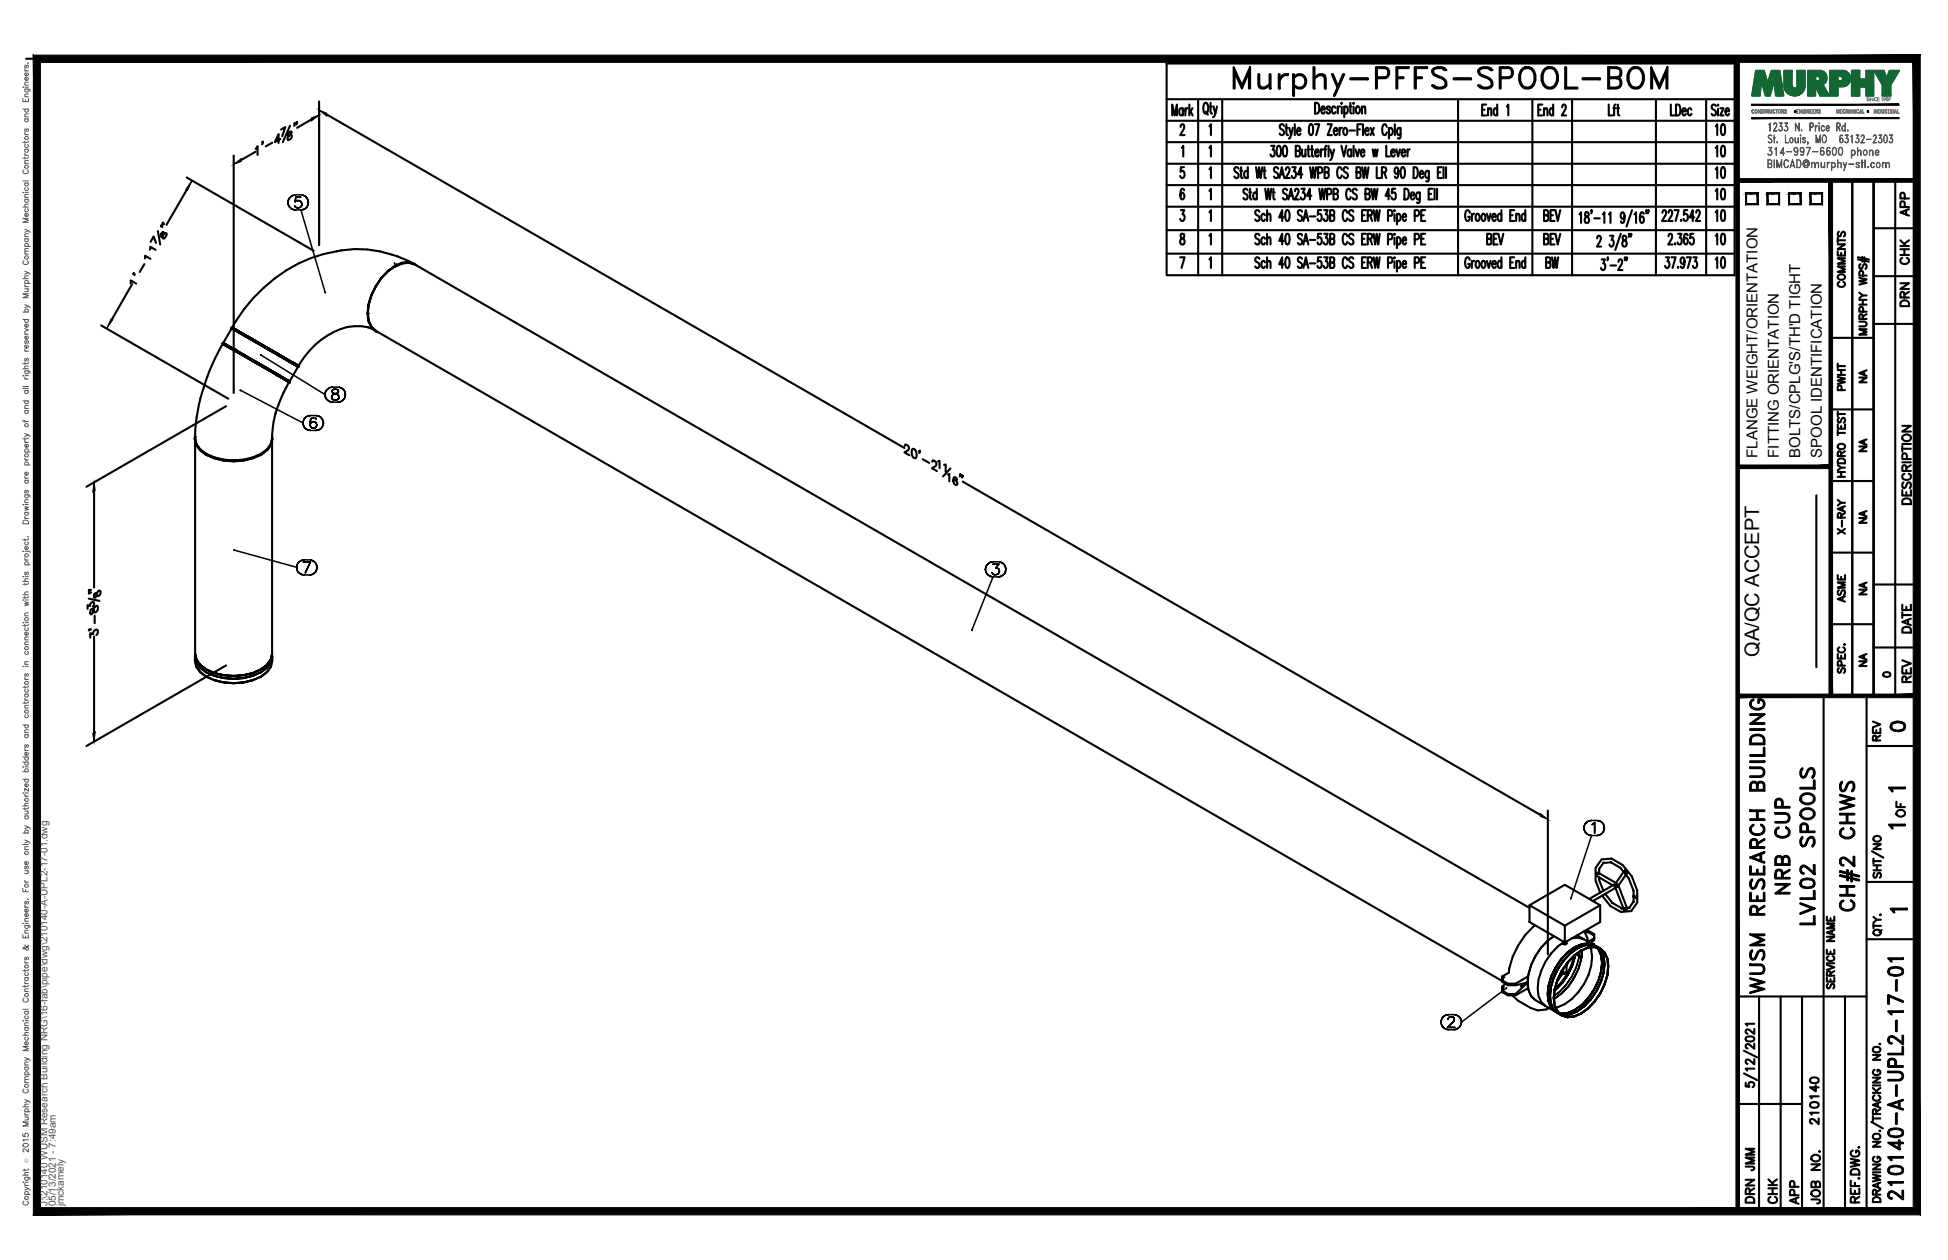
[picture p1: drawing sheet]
<svg xmlns="http://www.w3.org/2000/svg" width="432mm" height="279mm" viewBox="0 0 432 279" stroke-linecap="round" stroke-linejoin="round" font-family="sans-serif">
<defs><g id="words">
<text font-size="10.6" x="272.3" y="22.6">Murphy-PFFS-SPOOL-BOM</text>
<text font-size="7.9" x="413.1" y="203.2" transform="rotate(-90 413.1 203.2)">CH#2 CHWS</text>
<g font-size="6.6">
<text x="397.6" y="199.3" transform="rotate(-90 397.6 199.3)">NRB CUP</text>
<text x="403.2" y="206" transform="rotate(-90 403.2 206)">LVL02 SPOOLS</text>
<text x="391.9" y="221.5" transform="rotate(-90 391.9 221.5)">WUSM RESEARCH BUILDING</text>
<text x="422.6" y="267.1" transform="rotate(-90 422.6 267.1)">210140-A-UPL2-17-01</text>
</g>
<text font-size="5.7" x="341.5" y="60.7">BW</text>
<g font-size="5.3">
<text x="417.7" y="163.3">0</text>
<text x="389.8" y="260.7" transform="rotate(-90 389.8 260.7)">JMM</text>
<text x="389.8" y="267.8" transform="rotate(-90 389.8 267.8)">DRN</text>
<text x="399.7" y="268.1" transform="rotate(-90 399.7 268.1)">APP</text>
</g>
<g font-size="4.9">
<text x="383.1" y="31" transform="rotate(-90 383.1 31)">10</text>
<text x="383.1" y="36" transform="rotate(-90 383.1 36)">10</text>
<text x="383.1" y="40.6" transform="rotate(-90 383.1 40.6)">10</text>
<text x="383.1" y="45.5" transform="rotate(-90 383.1 45.5)">10</text>
<text x="383.1" y="50.1" transform="rotate(-90 383.1 50.1)">10</text>
<text x="424" y="49" transform="rotate(-90 424 49)">APP</text>
<text x="383.1" y="55.4" transform="rotate(-90 383.1 55.4)">10</text>
<text x="424" y="59.6" transform="rotate(-90 424 59.6)">CHK</text>
<text x="383.1" y="60.7" transform="rotate(-90 383.1 60.7)">10</text>
<text x="409.9" y="64.9" transform="rotate(-90 409.9 64.9)">COMMENTS</text>
<text x="424" y="69.1" transform="rotate(-90 424 69.1)">DRN</text>
<text x="409.9" y="87.8" transform="rotate(-90 409.9 87.8)">PWHT</text>
<text x="424.4" y="112.9" transform="rotate(-90 424.4 112.9)">DESCRIPTION</text>
<text x="409.9" y="119.6" transform="rotate(-90 409.9 119.6)">X-RAY</text>
<text x="409.9" y="134.8" transform="rotate(-90 409.9 134.8)">ASME</text>
<text x="424.4" y="141.5" transform="rotate(-90 424.4 141.5)">DATE</text>
<text x="424.4" y="152.4" transform="rotate(-90 424.4 152.4)">REV</text>
<text x="417.7" y="165.5" transform="rotate(-90 417.7 165.5)">REV</text>
<text x="423" y="182.4" transform="rotate(-90 423 182.4)">OF</text>
<text x="403.9" y="250.5" transform="rotate(-90 403.9 250.5)">210140</text>
<text x="394.8" y="268.1" transform="rotate(-90 394.8 268.1)">CHK</text>
<text x="404.3" y="268.1" transform="rotate(-90 404.3 268.1)">JOB NO.</text>
</g>
<g font-size="4.4">
<text x="414.5" y="86.1" transform="rotate(-90 414.5 86.1)">NA</text>
<text x="414.5" y="101.2" transform="rotate(-90 414.5 101.2)">NA</text>
<text x="414.5" y="117.1" transform="rotate(-90 414.5 117.1)">NA</text>
<text x="414.5" y="133" transform="rotate(-90 414.5 133)">NA</text>
<text x="389.9" y="145.7" transform="rotate(-90 389.9 145.7)">QA/QC ACCEPT</text>
<text x="414.5" y="148.9" transform="rotate(-90 414.5 148.9)">NA</text>
</g>
<text font-size="4" x="416.3" y="151.3">0</text>
<g font-size="3.5">
<text x="417.3" y="176.7">1</text>
<text x="417.3" y="184.9">1</text>
<text x="417.7" y="203.6">1</text>
</g>
<g font-size="3.3">
<text x="389.5" y="101.5" transform="rotate(-90 389.5 101.5)">FLANGE WEIGHT/ORIENTATION</text>
<text x="394.3" y="101.5" transform="rotate(-90 394.3 101.5)">FITTING ORIENTATION</text>
<text x="399.1" y="101.5" transform="rotate(-90 399.1 101.5)">BOLTS/CPLG'S/TH'D TIGHT</text>
<text x="403.8" y="101.5" transform="rotate(-90 403.8 101.5)">SPOOL IDENTIFICATION</text>
</g>
<g font-size="2.2" fill="#545454">
<text x="10.5" y="267.5" transform="rotate(-90 10.5 267.5)">J:\210140 WUSM Research Building NRG\16-fab\pipe\dwg\210140-A-UPL2-17-01.dwg</text>
<text x="12.4" y="267.5" transform="rotate(-90 12.4 267.5)">05/13/2021 - 7:49am</text>
<text x="14.1" y="267.4" transform="rotate(-90 14.1 267.4)">jmckamely</text>
</g>
<text font-size="1.3" fill="#545454" x="6.3" y="257.9" transform="rotate(-90 6.3 257.9)">Ó</text>
</g></defs>
<!-- layer: HP-CWS-PIPE -->
<g fill="none" stroke="#000" stroke-width=".47">
<path d="M87.6 59l1.5-.6 1.5-.2-1.5 .2zM87.7 59.1l1.6-.7 1.4-.1 1.3 .4 247 142.6M87.7 59h.1M90.6 58.2l1.2 .4-1.2-.4M91.5 58.4a25.9 25.9 0 0 0-19.8-2.1 33.9 33.9 0 0 0-20.2 16.3M91.6 58.4l.3 .3M92.4 58.9a3.7 3.7 0 0 0-4.8 .1v-.1a13.5 13.5 0 0 0-6.1 10.6 3.7 3.7 0 0 0 2.3 4.1M49.4 76.2a45.3 45.3 0 0 0-6.1 21v-.4a3.7 3.7 0 0 0 2.4 3.9M49.4 76l.7 .4M49.5 76.1l-.2 .1 .6 .4-.6-.4M49.5 76.1l.6 .3M49.5 76.3l.5 .3"/>
<path d="M49.6 76.1h.1M49.6 76.1l.5 .3M49.9 76.6l1.1 .6zM50 76.6l-.5-.3 .5 .3M50 76.6l2.5 1.4zM50 76.6l1 .6M50.1 76.4l4.2 2.4M50.1 76.4h.1M50.1 76.4l1.1 .6M50.7 76.9l-.8-.4 .8 .4M50.7 76.9l.3 .2zM50.7 77h.1"/>
<path d="M51 77.2l1.4 .8zM51 77.2l3.2 1.8M51.2 77h.1M51.2 77l1.4 .8M51.3 72.8l.6 .3M51.4 72.8l-1.9 3.3M51.4 72.6h.1M51.5 72.6l-.2 .2 4.9 2.8M51.5 72.6l.5 .4M51.5 72.6l.6 .4M51.9 73.1l1.1 .6M51.9 72.9l.4 .2-.4-.2"/>
<path d="M51.9 72.9l.4 .2M52 73l1.1 .6M52.1 73l-.6-.3 .6 .3M52.1 73l1 .6M52.2 77.6l-.1-.1 .1 .1M52.4 78l1.8 1zM52.6 77.8h.1M52.6 77.8l1.7 1M52.7 73.3l-.5-.2 .5 .2M52.9 73.5l-.2-.2 .2 .2M53 73.7l1.4 .9M53.1 73.6l1.4 .8"/>
<path d="M53.1 73.6l-1-.6 1 .6M53.1 73.6l1.5 .8M53.7 73.9h.1M54 78.6v.1M54 74.1h.1M54.2 79l-1.7-1 7.3 4.2M54.2 79l3.8 2.2M54.2 79l1.8 1.1-1.8-1.1M54.3 78.8l1.9 1.1-1.9-1.1M54.3 78.8l1.9 1.1M54.4 74.6l1.7 1M54.5 74.4l1.7 1z"/>
<path d="M54.5 74.4l1.7 1M54.6 74.4l-1.5-.8 1.5 .8M55.7 75.1l-1.3-.8 1.3 .8M55.7 75.1l.7 .4zM55.7 75.1h.1M55.7 75.1l.7 .4-.7-.4M55.7 75.1l.7 .4M56.1 75.6l3.9 2.2M56.1 75.6l1.9 1.1-1.8-1.1M56.2 79.9l1.9 1.1-1.9-1.1M56.2 75.6l3.8 2.2M56.2 79.9l1.9 1.1"/>
<path d="M56.2 75.4l-1.6-1 1.6 1M56.2 75.4l3.9 2.2zM56.2 75.4l2 1.1M58.2 76.5l-2-1.1 2 1.1M58.2 76.5l1.9 1.1M59.4 77.5h.1M59.4 77.5l-.8-.5 .8 .5M59.4 77.5l.4 .2M60 77.8l-2-1.1 2 1.1M60 77.8l1.8 1.1M60 77.8l5.7 3.3M60.1 77.6l-1.9-1.1 3.8 2.2"/>
<path d="M60.1 77.6l1.8 1.1M60.1 77.6l1.9 1.1M61 78.2l.6 .3M61.5 78.4l.2 .2-.2-.2M61.5 78.4l.2 .2M61.8 78.9l1.6 .9M61.9 78.7l1.7 1M61.9 78.7l-1.8-1.1 1.8 1.1M62 78.7l1.5 .9M62 78.7l1.6 1M63.4 79.7l1.4 .8M63.4 79.8l1.4 .7"/>
<path d="M63.5 79.6l1.4 .8M63.5 79.6l-1.6-.9 1.6 .9M63.6 79.7l1.2 .7M63.6 79.7l1.3 .7M81.5 69.5h.1M81.5 72.5l1.4 .6M81.6 69.6h.1M81.8 72.6a11.4 11.4 0 0 0-9.3 1.9 18.9 18.9 0 0 0-6.3 6.6l-.5-.2 .6 .3-.1 .2-.5-.3 .5 .3M82.3 72.5l1 .8-.3-.1M82.3 72.5l1.1 .9M83.3 73.4l.4 .2M83.3 63.5a10.7 10.7 0 0 0-1.6 7.6l.6 1.4"/>
<path d="M83.4 73.4l249.7 144.2M86 60.1l1.6-1.1-1.6 1.1-1.5 1.6-1.2 1.8 1.2-1.8zM43.2 97.2l.3 1.3a7.6 7.6 0 0 0 6.1 3.5l2.2 .1 2.2-.1M43.3 96.7a3 3 0 0 0 1 3.1 11.6 11.6 0 0 0 9.7 2.3l2.1-.5a5.2 5.2 0 0 0 4.3-4.4l-.1-.4M43.3 97.6v-.2l.2 1.2 .9 1.2 1.3 1.1a14.1 14.1 0 0 0 12.2 0l1.3-1.1 .8-1.2 .3-1.2v.2M43.3 97.8v48.7M56 80.1l2 1.1zM56.8 80.2l-.4-.2 .4 .2M58 81.2l1.8 1M58 81.2h.1M58 81.2l1.9 1.1-1.9-1.1M58.1 81l3.1 1.8-3.1-1.8 1.8 1.1"/>
<path d="M58.1 81l1.8 1.1M59.8 82.2l1.7 1M59.9 82.3h.1M59.9 82.3l1.6 .9-1.6-.9M59.9 82.1l2 1.1M60.3 97.8v48.7l-.3 1.3-.8 1.2-1.4 1.1M61.2 91.4a21.5 21.5 0 0 0-.9 5.8v-.2a3.8 3.8 0 0 1-2.5 3.7M61.5 83.2l-1.7-1 1.7 1M61.5 83.2l2.2 1.3M61.5 83.2h.1M61.5 83.2l1.4 .8-1.4-.8M61.6 83l2.2 1.3"/>
<path d="M61.6 83l-1.7-.9 2.1 1.2M61.6 83l1.3 .8M62.6 83.9h.1M62.9 84h.1M62.9 84l.8 .5-.8-.5M62.9 83.8l1 .6M63.7 84.5l-.9-.5 .9 .5M63.7 84.5l.4 .2M63.7 84.5h.1M63.7 84.5l.5 .3-.5-.3M63.8 84.3l.5 .3M63.9 84.4l.4 .2-.1 .2"/>
<path d="M64.1 84.7l.1 .1zM64.1 84.7l-.4-.2 .4 .2a30.5 30.5 0 0 0-3 7M64.1 84.7h.1M64.2 84.6h.1M64.4 80.3l.1 .1zM64.5 80.4l-.6-.4 .6 .4M64.8 80.5l1.3 .8-1.9 3.3-.4-.3M64.8 80.5l1.3 .8M64.8 80.5l-.3-.1 .3 .1M64.8 80.4l1 .5M64.8 80.4l-1.3-.8 1.3 .8M64.9 80.4l.8 .5"/>
<path d="M64.9 80.4l.9 .5M65.2 80.6l.3 .2-.3-.2M65.5 80.8l.4 .1M65.5 80.8l.4 .1-.4-.1M65.6 80.8h.1M65.7 80.9l.6 .3M65.7 80.9l-.9-.5 .9 .5M66.1 81.3h.1M66.3 81.2h.1M45.7 100.7h.1M45.7 100.7a13.4 13.4 0 0 0 12.1 0M57.8 100.7h.1"/>
<path d="M43.3 145.4l-.1 1.1M43.3 145l.2 1.2-.2-1.2M43.3 146.5a5.3 5.3 0 0 0 4.2 4.3l2.1 .5a7.8 7.8 0 0 1-6.1-3.4zM43.5 146.2l.9 1.2-.9-1.2M44.4 147.4l1.3 1-1.3-1M44.4 148.1l-.9-1.3-.3-1.2 .3 1.3 .9 1.2 1.3 1M45.7 149.1l1.8 .7 2.1 .6-2.1-.6M45.7 148.4l1.8 .9-1.8-.9M47.5 149.3l2.1 .4-2.1-.4M49.6 149.7l2.2 .2-2.2-.2M51.8 151.5l-2.2-.2 2.2 .2M51.8 150.5l-2.2-.1 2.2 .1"/>
<path d="M51.8 149.9l2.2-.2-2.2 .2M51.8 151.5l2.2-.2-2.2 .2M54 150.4l-2.2 .1 2.2-.1M54 149.7l2-.4-2 .4M56 149.3l1.8-.9-1.8 .9M57.8 148.4l1.4-1-1.4 1M57.9 149.1l-1.9 .7-2 .6 2.1-.6M59.2 147.4l.8-1.2-.8 1.2M59.2 148.1l-1.4 1M60 146.2l.3-1.2-.3 1.2M60.3 145.4a4.3 4.3 0 0 1-2.4 4.7l-1.9 .7-2 .5 2.1-.5M60.3 145.6l-.3 1.2-.8 1.3"/>
<path d="M60.4 145.6l-.3 1.3-.9 1.2M353.9 194.2l3.6 2.1M354.1 194.2l-.2 .1-.1-.3 .3-.4 .2-.1 3.9 2.3M354.3 193.5l.1 .2M354.5 194.6l-.1 .5 1 2.4M354.7 197.9l-1-2.6v-2.9l1.3-1.8 2.2-.2a8.9 8.9 0 0 1 5.7 9.7l-1.4 1.9-2.1 .2M355.1 198.6a7.2 7.2 0 0 0 4.3 3.6M355.8 198.2l1.6 2.1 2.2 1.2h-.2l.4-.1M357 191.2l2.1 1.2 1.9 2.3 1.1 2.8v2.5v-.2l-1 1.6 .2-.1-1.2 .1M357 191.2h.1M357.1 191.2l-1.8 .2 .2-.1-1.1 1.5 .1-.2v1.3M357.9 196.1v.2z"/>
<path d="M357.9 196.3l.1 .1M358 196.5l2 5.4 .2-.2M358 196.5h.1M358 196.1v.1M358 196.1l.1-.1-5.8 3.3M358 196.6h.1M358 196.1h.1M358 196.4v.1M358 196.5v.1M358 196h.1M358 196.6h.3M358.1 196h.2"/>
<path d="M358.1 196.5h-.1M358.1 196.5l.2 .2M358.2 196.6h.1M358.3 196l.2 .3M358.3 196.6v.1M358.3 196l-.3 .4M358.4 196.7l-5.3 3.1M358.4 196.5l-.1 .1M358.5 196.3v.3M358.5 196.6l-.2 .1M358.5 196.3l-.4 .2M358.6 196.4h.1"/>
<path d="M358.6 196.5l-.1 .1M358.6 196.2l-.1 .1M358.7 196.4h.1M358.7 196.3l2 5.1M360.1 193.1h.5l.1 .5M360.4 194l-1.9 2.6M360.5 193.8l.2-.2a.42 .42 0 0 1-.5 0 .42 .42 0 0 1-.1-.5l-2.1 3M362.1 198.7v.1zM362.1 198.8h.1M362.1 198.7h.1M362.1 198.9h.1M362.2 198.9h.1"/>
<path d="M362.3 199h.1M362.4 199h.1M362.5 199h.1h-.1M362.6 199h.1M362.7 199h.1M362.8 198.6h.1M362.8 198.9h.1M362.9 198.7l-.1 .2zM362.9 198.7h.1M333.1 216.5v1.2zM333.1 218.7v1.3zM333.1 217.5v.2l1.1 .8v-.4"/>
<path d="M333.1 216.8v.9M333.1 218.7v1M333.4 218.9l-.3 .2M333.5 216.7l-.4 .1v-.3v1l1.1 .6h1.7l2.8-1.6v2.6l-2.8 1.6h-1.7l-1.1-.7v-.9M333.7 218.1l-.6 .6v.4M334.2 218.5h1.7l2.7-.6-2.7 2.5h-1.7M337.2 218.7l1.4-.8-1.4 .8M339 200.7l7.9 4.6v3.7l-7.9-4.5zM339 200.7l7.9-4.5 7.8 4.5-7.8 4.6M340.3 205.2a16.6 16.6 0 0 0-5.8 10.5l-1.4 .8M343.3 218.6l.6-2.1-.6 2.1M343.9 216.5l.9-2-.9 2"/>
<path d="M344.5 207.6a13.4 13.4 0 0 0-5.9 10.3l.2 1.7 .6 1.3 1 .9 2.2 1.3-.9-.9-.7-1.3a12.5 12.5 0 0 1 5.7-12M344.8 219.4l-.2 .2 .2-.2M344.8 214.5l1.3-1.8-1.3 1.8M345.2 217.3a8 8 0 0 0 0 7l1 .9-.9-.5M345.3 217.3a7.5 7.5 0 0 0 0 7l.9 .9 1.3 .3 1.4-.1M345.3 214.8l-.9 2-.6 2 .6-2zM346.1 212.7l1.4-1.6-1.4 1.6M346.1 217.8l-1.5 1.6zM346.2 215.3a10.8 10.8 0 0 0-1.6 7.7l.7 1.3 .9 .9-3.6-2.1M346.2 215.3l-1 2M346.3 217.9l-1.5 1.5 1.5-1.5M346.5 215.6v.2"/>
<path d="M346.5 209.1v.1M346.5 214.9v.9M346.5 208.7v.4M346.5 215.6l-1.3 1.9M346.5 209.2h.1M346.5 215.8l.5 .1M346.5 209.2l.5 .2M346.6 215.5l-.1 .1M346.6 209l-.1 .1M346.9 209.2v.2M347 209.4l.2-.2zM347.2 215.5a.21 .21 0 0 1 0 .3 .21 .21 0 0 1-.2 .1l.2-.1z"/>
<path d="M347.2 208.7v.5M347.2 213.7v2M347.4 216l-1.3 1.8M347.5 216.1l-1.2 1.8 1.2-1.8M347.5 211.1l1.6-1.1-1.6 1.1M347.6 213.3l-.4 .8M348.1 211.4l-1.5 1.6-1.3 1.8 1.3-1.8zM348.5 214.1l-1 2 1-2M349 211.9l-.7 2.1-.9 2M349 211.9l-.6 2.1-1 2M349.1 212.1l-.6 2 .6-2M349.1 210l1.6-.6-1.6 .6"/>
<path d="M349.2 211.8l-.1 .3 .1-.3M349.6 207.4l1.5 .9-1.2-.4-1.5 .2M349.6 210.3l-1.5 1.1 1.5-1.1M350.5 210.8l.2 .1M350.5 210.8l-1.6 1.1-1.4 1.6-1.3 1.8M350.6 210.7a13.1 13.1 0 0 1-6.1 10.8M350.7 209.4l1.4-.2-1.4 .2M350.7 210.9l-.1 1.4-1.2-.7M350.7 210.7v.2M351.1 208.3l3.6 2.1-1.2-.4M351.2 209.6l-1.6 .7 1.6-.6M351.2 209.6l1.5-.1 1.2 .4-1.3-.4z"/>
<path d="M351.2 206.5l.7 1.5v.8M351.3 206.4h.9l1.1 .7v1M352 210.1a10.5 10.5 0 0 0-5.8 5.2M352 210.1l-1.5 .7M352.1 209.2l1.2 .4-1.2-.4M352.2 206.4v.3h-.9M352.2 206.7l1.1 .8v.9M352.5 210.1a7.9 7.9 0 0 1-.4 6.1 12.5 12.5 0 0 1-6.8 7.1l-.5 .1M352.7 209l.6 .4v.2M353.3 209.6v-.2v.2M353.3 207.1v1.3zM353.3 219.4l-1.2 1.9 1.2-1.9"/>
<path d="M353.3 208.1l-1.2 .7M353.3 208.4l-.7 .8M353.3 207.1v.4M353.3 208.1v.3M353.3 209.4v.2M353.5 210l-1.5 .1M353.5 210l1.2 .4M353.9 219.7l-1.2 1.9-1.5 1.5 1.4-1.5zM353.9 209.9l.8 .4-1.2-.3-1.5 .1M353.9 210.1l.4 .4-.4-.4M354.2 210.2a5.2 5.2 0 0 1 1.3 5.5l.2-1.9-.2-1.7-.6-1.3-.6-.5M354.3 217.5l-1 1.9 1-1.9"/>
<path d="M354.3 210.5l.6 1.3-.6-1.3M354.7 200.7v3.8l-7.8 4.5M354.7 210.4l1 .9 .6 1.3M354.7 210.3l1 .9 .6 1.4M354.9 215.4l-.6 2.1 .6-2.1M354.9 211.8l.2 1.7-.2-1.7M355.1 213.5l-.2 1.9 .2-1.9M355.5 215.7l-.6 2-1 2 .9-2zM355.7 218.3l-1 1.9M356.3 212.6l.2 1.7-.2 1.9-.6 2.1M356.3 212.6a10.9 10.9 0 0 1-1.6 7.6M359.4 202.2h.1"/>
<path d="M360 201.9h.1M360.1 201.9h.1M360.7 201.7l-.6 .2M333.1 220v-.3l1.1 .7v.3M335.3 220.7a10.7 10.7 0 0 0 5.6 3.4l1.8-.3 .7-.3M343.1 220.5l.2-1.9-.2 1.9M343.3 222.2l-.2-1.7 .2 1.7M343.6 220.8l.2 1.6 .6 1.4 .9 .9-.9-.9-.6-1.3zM343.6 220.8l.2-2-.2 2M343.9 223.5l-.6-1.3 .6 1.3M344.8 224.4l-.9-.9 .9 .9M345.8 224.8l.8 .3-.7-.2"/>
<path d="M346.1 224.8l-.5-.2 .5 .2M346.2 225.2l1.2 .4 1.5-.2M346.6 225.1l1.5-.2 1.5-.6-1.5 .6zM347.5 224.6l-1.4 .2 1.4-.2M349.1 223.9l-1.6 .7 1.6-.7M350.5 224.7l-1.6 .7M350.7 222.8l-1.6 1.1 1.6-1.1M351.2 223.1l-1.6 1.2 1.6-1.2M352.1 221.3l-1.4 1.5 1.4-1.5M353.5 222.1l-1.5 1.5-1.5 1.2-1.6 .6M353.5 222.1l-1.5 1.5M354.7 220.2l-1.2 1.9"/>
</g>
<g fill="none" stroke="#000" stroke-width=".34">
<path d="M63.9 44.9v.5v-.5M63.9 44.4v.5v-.5M63.9 45.4l.3 .5-.3-.5M64.2 43.9l-.3 .5 .3-.5M64.2 45.9l.3 .4-.3-.4M64.5 43.5l-.3 .4 .3-.4M64.5 46.3l.5 .2-.5-.2M65 43.3l-.5 .2 .5-.2M65 46.5l.5 .1-.5-.1M65.4 45.8l-.1-.2 .1 .2M65.4 44.7l.2-.1-.2 .1M65.5 43.2l-.5 .1 .5-.1"/>
<path d="M65.5 46.6h1.2M65.5 43.2h1.2M65.6 43.7l-.2 1 .2-1M65.6 46l-.2-.2 .2 .2M65.6 44.6l.3-.1-.3 .1M65.9 46.1l-.3-.1 .3 .1M65.9 44.5h.3h-.3M66.2 46.1h-.3h.3M66.2 44.5l.4 .1-.4-.1M66.6 46l-.4 .1 .4-.1M66.6 44.6l.2 .2-.2-.2M66.7 43.7h-1.1h1.1"/>
<path d="M66.7 46.6l.5-.1-.5 .1M66.7 46.6l5.4 18.2M66.8 45.7l-.2 .3 .2-.3M66.8 44.8l.1 .4-.1-.4M66.9 45.2l-.1 .5zM67.2 43.3l-.5-.1 .5 .1M67.2 46.5l.5-.2-.5 .2M67.7 43.5l-.5-.2 .5 .2M67.7 46.3l.4-.4-.4 .4M68.1 43.9l-.4-.4 .4 .4M68.1 45.9l.2-.5-.2 .5M68.3 44.4l-.2-.5 .2 .5"/>
<path d="M68.3 45.4l.1-.5-.1 .5M68.4 44.9l-.1-.5 .1 .5M87.4 58.3l.2 .7M87.9 58.5l-.2 .1v.5M52 78l.2-.2 .3 .2M52.3 77.4v.3l.3 .1M57.9 78.8l-.1-.1 14.2 8.8M72.1 64.8v.2zM53.2 86.5l.2 .1zM53.3 86.6l13.9 7.2M64.8 80.5l.4 .3v.3M64.8 80.4l.5 .2 .2-.1"/>
<path d="M67.2 93.8l.1 .5-.1-.5M67.3 93.3l-.1 .5 .1-.5M67.3 94.3l.2 .5-.2-.5M67.5 92.8l-.2 .5 .2-.5M67.5 94.8l.3 .4-.3-.4M67.8 92.4l-.3 .4 .3-.4M67.8 95.2l.5 .2-.5-.2M68.3 92.2l-.5 .2 .5-.2M68.3 95.4h.5h-.5M68.7 93.6v.6v-.6M68.8 92.1l-.5 .1 .5-.1M68.8 95.4h1.2"/>
<path d="M68.8 92.1h1.2M68.9 93.1l-.2 .5 .2-.5M68.9 93.8l-.2 .4 .2 .4-.2-.4zM68.9 94.6l.2 .3-.2-.3M69.1 92.7l-.2 .4 .2-.4M69.1 93.6l-.2 .2 .2-.2M69.1 94.9l.3 .1-.3-.1M69.4 92.6l-.3 .1 .3-.1M69.4 93.5l-.3 .1 .3-.1M69.4 95h.1h-.1M69.5 93.5h-.1h.1M69.5 95l.4-.1-.4 .1"/>
<path d="M69.7 92.6h-.3h.3M69.9 93.6l-.4-.1 .4 .1M69.9 94.9l.2-.3-.2 .3M70 92.7l-.3-.1 .3 .1M70 95.4h.6h-.6M70.1 93.8l-.2-.2 .2 .2M70.1 92.9l-.1-.2 .1 .2M70.1 94.6l.1-.3-.1 .3M70.1 93.8l.1 .5zM70.6 92.2l-.6-.1 .6 .1M70.6 95.4l.4-.2-.4 .2M71 92.4l-.4-.2 .4 .2"/>
<path d="M71 95.2l.4-.4-.4 .4M71.4 92.8l-.4-.4 .4 .4M71.4 94.8l.2-.5-.2 .5M71.6 93.3l-.2-.5 .2 .5M71.6 94.3l.1-.5-.1 .5M71.7 93.8l-.1-.5 .1 .5M72 87.5l.1 .5-.1-.5M72.1 87l-.1 .5 .1-.5M72.1 88l.3 .5-.3-.5M72.4 86.5l-.3 .5 .3-.5M72.4 88.5l.4 .3-.4-.3M72.8 86.2l-.4 .3 .4-.3"/>
<path d="M72.8 88.8l.4 .3-.4-.3M73.2 85.9l-.4 .3 .4-.3M73.2 89.1l.5 .1-.5-.1M73.5 88.3v-.4v.4M73.5 87.9l.1-.2-.1 .2M73.6 88.5l-.1-.2 .1 .2M73.6 86.6v.3v-.3M73.6 86.9l.2 .2-.2-.2M73.6 87.7l.3-.3-.3 .3M73.7 85.8l-.5 .1 .5-.1M73.7 89.2h1.2M73.7 85.8h1.2"/>
<path d="M73.8 86.4l-.2 .2 .2-.2M73.8 88.6l-.2-.1 .2 .1M73.8 87.1l.2 .1-.2-.1M73.9 87.4l.3-.1-.3 .1M74 87.2l.5 .1-.5-.1M74.1 86.3l-.3 .1 .3-.1M74.1 88.7l-.3-.1 .3 .1M74.2 87.3l.5-.1-.5 .1M74.5 87.3l.3 .1-.3-.1M74.5 88.7h-.4h.4M74.5 86.3h-.4h.4M74.7 87.2l.2-.1-.2 .1"/>
<path d="M74.8 87.4l.2 .3-.2-.3M74.9 88.6l-.4 .1 .4-.1M74.9 86.4l-.4-.1 .4 .1M74.9 87.1l.1-.2-.1 .2M74.9 89.2l.5-.1-.5 .1M75 88.5l-.1 .1 .1-.1M75 86.6l-.1-.2 .1 .2M75 87.7l.1 .2-.1-.2M75 86.9v-.3v.3M75.1 88.3l-.1 .2 .1-.2M75.1 87.9v.4v-.4M75.4 85.9l-.5-.1 .5 .1"/>
<path d="M75.4 89.1l.5-.3-.5 .3M75.9 86.2l-.5-.3 .5 .3M75.9 88.8l.4-.3-.4 .3M76.3 86.5l-.4-.3 .4 .3M76.3 88.5l.2-.5-.2 .5M76.5 87l-.2-.5 .2 .5M76.5 88l.1-.5-.1 .5M76.6 87.5l-.1-.5 .1 .5M51.9 122l-.1-.1 14 3.9M65.8 125.8v.6v-.6M65.8 125.3v.5v-.5M65.8 126.4l.3 .4-.3-.4"/>
<path d="M66.1 124.8l-.3 .5 .3-.5M66.1 126.8l.3 .4-.3-.4M66.4 124.5l-.3 .3 .3-.3M66.4 127.2l.5 .2-.5-.2M66.9 124.2l-.5 .3 .5-.3M66.9 127.4l.5 .1-.5-.1M67.2 124.6h1.6h-1.6M67.4 124.1l-.5 .1 .5-.1M67.4 127.5h1.2M67.4 124.1h1.2M68.6 127.5l.5-.1-.5 .1M68.8 124.6l-1.1 2.4 1.1-2.4"/>
<path d="M69.1 124.2l-.5-.1 .5 .1M69.1 127.4l.5-.2-.5 .2M69.6 124.5l-.5-.3 .5 .3M69.6 127.2l.4-.4-.4 .4M70 124.8l-.4-.3 .4 .3M70 126.8l.2-.4-.2 .4M70.2 125.3l-.2-.5 .2 .5M70.2 126.4l.1-.6-.1 .6M70.3 125.8l-.1-.5 .1 .5M215.5 139.6l-.1 .2zM218.4 126.3l.1 .5-.1-.5M218.5 125.7l-.1 .6 .1-.6"/>
<path d="M218.5 126.8l.3 .4-.3-.4M218.8 125.3l-.3 .4 .3-.4M218.8 127.2l.3 .4-.3-.4M219.1 124.9l-.3 .4 .3-.4M219.1 127.6l.5 .2-.5-.2M219.6 124.7l-.5 .2 .5-.2M219.6 127.8l.5 .1-.5-.1M219.9 127l.2 .3zM220.1 124.6l-.5 .1 .5-.1M220.1 125.1h1.3h-1.3M220.1 127.3l.7 .2zM220.1 124.6h1.2"/>
<path d="M220.7 126h.4h-.4M221.1 126l.2 .1-.2-.1M221.1 127.3l-.3 .2 .3-.2M221.3 126.1l.1 .1-.1-.1M221.3 127.9l.5-.1-.5 .1M221.3 127.9h-1.2l-4.6 11.7M221.4 125.1l-.7 .9 .7-.9M221.4 127.1l-.3 .2 .3-.2M221.4 126.2l.1 .3-.1-.3M221.5 126.5l-.1 .6zM221.8 124.7l-.5-.1 .5 .1M221.8 127.8l.5-.2-.5 .2"/>
<path d="M222.3 124.9l-.5-.2 .5 .2M222.3 127.6l.4-.4-.4 .4M222.7 125.3l-.4-.4 .4 .4M222.7 127.2l.2-.4-.2 .4M222.9 125.7l-.2-.4 .2 .4M222.9 126.8l.1-.5-.1 .5M223 126.3l-.1-.6 .1 .6M348.2 199.2v.1zM351.1 183.6l.1 .5-.1-.5M351.2 183.1l-.1 .5 .1-.5M351.2 184.1l.2 .5-.2-.5M351.4 182.6l-.2 .5 .2-.5"/>
<path d="M351.4 184.6l.4 .3-.4-.3M351.8 182.2l-.4 .4 .4-.4M351.8 184.9l.5 .3-.5-.3M352.3 182l-.5 .2 .5-.2M352.3 185.2l.5 .1-.5-.1M352.8 181.9l-.5 .1 .5-.1M352.8 181.9h1.2M352.9 182.9l.2-.2-.2 .2M353.1 182.7l.4-.3-.4 .3M353.5 182.4v2.4v-2.4M354 185.3l.5-.1-.5 .1M354 185.3h-1.2l-4.6 13.9"/>
<path d="M354.5 182l-.5-.1 .5 .1M354.5 185.2l.5-.3-.5 .3M355 182.2l-.5-.2 .5 .2M355 184.9l.3-.3-.3 .3M355.3 182.6l-.3-.4 .3 .4M355.3 184.6l.2-.5-.2 .5M355.5 183.1l-.2-.5 .2 .5M355.5 184.1l.1-.5-.1 .5M355.6 183.6l-.1-.5 .1 .5M333.9 219.1h.1l-10 7.5-.1-.5 .1 .5M338.6 217.9l.2 1.7-.2-1.7M338.8 216l-.2 1.9 .2-1.9"/>
<path d="M338.8 219.6l.6 1.3-.6-1.3M339.4 213.9l-.6 2.1 .6-2.1M340.4 211.9l-1 2 1-2M343.1 208.6l-1.5 1.5-1.2 1.8 1.2-1.8zM344.5 207.6l-1.4 1 1.4-1M347.7 218.7l1.2-1.8-1.2 1.8M348.4 216.6l-1.2 1.8-1.5 1.5 1.4-1.5zM348.9 216.9l1-2-1 2M349.2 211.7a13.7 13.7 0 0 1-4.6 8M349.4 214.6l-1 2M349.9 214.9l.6-2.1-.6 2.1M350.1 211.1l-.1 1.4-.6 2.1 .6-2.1z"/>
<path d="M350.5 212.8l.2-1.9-.2 1.9M350.7 210.9l-.1-.2 .1 .2M319.4 226.6l.1 .5-.1-.5M319.5 226.1l-.1 .5 .1-.5M319.5 227.1l.2 .5-.2-.5M319.7 225.7l-.2 .4 .2-.4M319.7 227.6l.4 .4-.4-.4M320.1 225.3l-.4 .4 .4-.4M320.1 228l.5 .2-.5-.2M320.6 225.1l-.5 .2 .5-.2M320.6 228.2l.5 .1-.5-.1M320.9 227.8h1.6h-1.6"/>
<path d="M321 226v-.1v.1M321 225.9l.1-.2-.1 .2M321.1 225l-.5 .1 .5-.1M321.1 228.3h1.2M321.1 225h1.2M321.1 225.7l.1-.1-.1 .1M321.2 225.6l.3-.1-.3 .1M321.5 225.5h.4h-.4M321.9 225.5l.2 .1-.2-.1M322 226.7l-1.1 1.1 1.1-1.1M322.1 225.6l.2 .1-.2-.1M322.3 226.4l-.3 .3 .3-.3"/>
<path d="M322.3 225.7l.1 .2-.1-.2M322.3 228.3l.5-.1-.5 .1M322.4 226.1l-.1 .3 .1-.3M322.4 225.9v.2v-.2M322.8 225.1l-.5-.1 .5 .1M322.8 228.2l.4-.2-.4 .2M323.2 225.3l-.4-.2 .4 .2M323.2 228l.4-.4-.4 .4M323.6 225.7l-.4-.4 .4 .4M323.6 227.6l.3-.5-.3 .5M323.9 226.1l-.3-.4 .3 .4M323.9 227.1l.1-.5-.1 .5"/>
<path d="M339.4 220.9l1 .9-1-.9M344.5 221.5l.2-.1-.2 .1M344.5 220.8l1.2-.9-1.2 .9M344.7 221.4l1.5-1.2-1.5 1.2M346.2 220.2l1.5-1.5-1.5 1.5"/>
</g>
<g fill="#000">
<circle cx="52.1" cy="77.5" r=".23"/>
<circle cx="357.9" cy="196.5" r=".23"/>
</g>
<!-- layer: PS-BDR -->
<g fill="#000" stroke="#000" stroke-width=".22">
<path d="M388.3 26.1v.2l32.6-.2zM388.3 26.3l32.6-.2v.2z"/>
<path d="M388.3 23.1v.3l32.6-.3zM388.3 23.4l32.6-.3v.3z"/>
<path d="M7.4 12.2v257.2l1.6-1.6zM7.4 12.2l1.6 1.6v254zM7.4 12.2l1.6 1.6 416.6-1.6zM9 13.8l416.6-1.6-1.5 1.6zM425.6 12.2l-1.5 1.6 1.5 255.6zM424.1 13.8l1.5 255.6-1.5-1.6zM7.4 269.4h418.2l-1.5-1.6zM9 267.8h415.1l-416.7 1.6z"/>
</g>
<!-- layer: PS-BDR-T -->
<g fill="none" stroke="#000" stroke-width=".47">
<path d="M415.3 40v114.3h-4.7v-114.2v114.2h-4.8v-114.2M387 42.9h2.6v2.4h-2.6zM391.8 42.9h2.6v2.4h-2.6zM396.6 42.9h2.5v2.4h-2.5zM401.3 42.9h2.6v2.4h-2.6zM411.8 57.5l2.5 .5M411.8 57.1l2.5 .5M412.4 58.6a.59 .59 0 0 0-.3 .5 .59 .59 0 0 0 .4 .5l.3-.1 .3-.8 .4-.1a.64 .64 0 0 1 0 1M412.8 57v1M413.3 57.1v1M405.8 74.9h9.5M412.1 71.3l1.4 .1a.52 .52 0 0 1 .2 .6 .52 .52 0 0 1-.4 .4h-1.2"/>
<path d="M412.1 61.6l1.7 .4-1.7 .3 1.7 .4-1.7 .4M412.1 67.5h1.7M412.1 66.5h1.7M412.1 64.9l.8 .6M412.9 70.7l-.1-.9-.4-.1-.3 .3v.7h1.7M412.9 66.5v1M413 69.1l-.1-.9-.5-.1-.3 .3v.7h1.7M413 61.1l-.1-.9-.5-.1-.3 .3v.7h1.7M413.8 73h-1.7l1.7 .6-1.7 .6h1.7M413.8 65.5h-.9l-.8 .6M413.8 69.7l-.9 .5M405.8 90.8h9.5"/>
<path d="M407.4 94.1v1h1.6v-1M407.4 96h1.6M407.4 91.3v1.1M407.4 95.4v1.1M407.4 91.8h1.6M407.4 98.7a.79 .79 0 0 1 1-.3 .79 .79 0 0 1 .5 .9 .78 .78 0 0 1-1 .3 .78 .78 0 0 1-.5-.9zM407.6 92.7a.59 .59 0 0 0-.3 .5 .59 .59 0 0 0 .4 .5l.3-.1 .3-.8 .4-.1a.65 .65 0 0 1 0 1M408.1 94.5v.6M402.6 109.8v38.1M405.8 106.7h9.5M407.4 105.7h1.6M407.4 104.7h1.6"/>
<path d="M407.4 103.1l.7 .6M407.4 102a.9 .9 0 0 1 1.6 .2v.5h-1.6zM408.1 101.1l-.1-.9-.3-.1-.3 .3v.7h1.6M408.1 104.7v1M409 103.7h-.9l-.7 .6M409 100.1l-.9 .5M405.8 122.5h9.5M405.8 138.4h9.5M407.4 145v1h1.6v-1M407.6 148.2a.59 .59 0 0 0-.3 .5 .59 .59 0 0 0 .4 .5l.3-.2 .3-.7 .4-.1a.65 .65 0 0 1 0 1M407.7 143.5a.59 .59 0 0 0-.3 .7 .59 .59 0 0 0 .6 .5h.4a.59 .59 0 0 0 .6-.5 .59 .59 0 0 0-.4-.7M408.1 145.4v.6"/>
<path d="M408.2 147.6l-.1-.9-.4-.2-.3 .4v.7h1.6M408.8 142.9h.2z"/>
</g>
<!-- layer: PS-DIM -->
<path d="M5.8 13h419" fill="none" stroke="#000" stroke-width=".47"/>
<!-- layer: 0 -->
<g fill="none" stroke="#000" stroke-width=".47">
<path d="M415.3 40v114.3M420.1 40v114.3M415.3 50.6h9.5M415.3 61.2h9.5M415.3 71.8h9.5M415.3 129.6h9.5M415.3 143.6h9.5M386.6 238l2.9 1.5M386.6 233l2.9 1.5M387 230l.8-.2a.85 .85 0 0 1 1.1 .6 1.14 1.14 0 0 1-1.9 0zM388.9 237h-1.9l.3 .4M388.9 234.9v1.1l-1-.8-.6-.3-.3 .2v.5l.4 .3"/>
<path d="M388.9 231.4v1.2l-1-.8-.6-.3-.3 .2v.5l.4 .3M388.9 228.2v1.1l-1-.8-.6-.3-.3 .2v.5l.4 .3M388.9 227h-1.9l.3 .4M387 240.1v.8l.8 .1a.62 .62 0 0 1 0-.9 .62 .62 0 0 1 .9 .1 .62 .62 0 0 1-.2 .9"/>
</g>
<g fill="#000" stroke="#000" stroke-width=".22">
<path d="M384.8 13l.8 255.6v-255.6zM384.8 13l.8 255.6h-.8z"/>
<path d="M385.2 39.6v.8l39.6-.8zM385.2 40.4l39.6-.8v.8z"/>
<path d="M424.5 40l.8 114.3v-114.3zM424.5 40l.8 114.3h-.8z"/>
<path d="M385.2 153.9v.8l39.6-.8zM385.2 154.7l39.6-.8v.8z"/>
</g>
<!-- layer: PS-LOGO -->
<g fill="none" stroke="#545454" stroke-width=".22">
<path d="M5.1 19.3h.1zM5.5 19.8h.9l.2 .1v.4M5.5 15.3v.3l.3 .1M5.5 18.9h.8M5.5 15.7h.8M5.5 19.3h.8M5.7 19.8a.38 .38 0 0 0-.1 .5 .38 .38 0 0 0 .6 0 .38 .38 0 0 0-.1-.5M5.7 14.4l-.2 .3v.3h.3l.1-.4 .2-.2 .2 .3-.2 .4M6.1 17.2a.38 .38 0 0 1 .1 .5 .38 .38 0 0 1-.6 0 .38 .38 0 0 1 .1-.5h.1v.7M6.1 16.2a.38 .38 0 0 1 .1 .5 .38 .38 0 0 1-.6 0 .38 .38 0 0 1 .1-.5h.1v.6M6.2 13.9v.1zM6.3 18.2l-.8 .1v.3l.2 .3"/>
<path d="M5.1 21.8v.7h1.2v-.7M5.1 24.2h1.2M5.4 37.7a.43 .43 0 0 0-.3 .5 .43 .43 0 0 0 .4 .3h.3a.43 .43 0 0 0 .5-.3 .43 .43 0 0 0-.3-.5M5.5 34v.3l.3 .1M5.5 29.4v.3l.3 .2M5.5 31.3v.4M5.5 34.8v.4M5.5 36.2h.8M5.5 34.4h.8M5.5 33.1h.8M5.5 29.9h.8M5.5 26.4h.8"/>
<path d="M5.5 25.9h.8M5.5 21.4h.8M5.7 33.1a.38 .38 0 0 0-.1 .5 .38 .38 0 0 0 .6 0 .38 .38 0 0 0-.1-.5M5.7 32a.4 .4 0 0 0-.1 .6 .4 .4 0 0 0 .6 0 .4 .4 0 0 0-.1-.6M5.7 28.6l-.2 .2v.3h.3l.1-.4 .2-.1 .2 .2-.2 .4M5.7 26.4a.38 .38 0 0 0-.1 .5 .38 .38 0 0 0 .6 0 .38 .38 0 0 0-.1-.5M5.7 24.2a.38 .38 0 0 0-.1 .6 .38 .38 0 0 0 .6 0 .38 .38 0 0 0-.1-.6M5.7 22.1v.4M6.3 35.6h-.8v.3l.2 .3M6.3 34.8l-.3 .3h-.9M6.3 31.3l-.3 .3h-.9M6.3 25.3h-.8v.3l.2 .3"/>
<path d="M6.3 20.9h-.8v.3l.2 .2M391.9 34.2l.2 .2M392 36.3l.6-.1v-.6l-.6-.1v1.6l.6-.1v-.6h-.6M392.1 30a.44 .44 0 0 1 .7 .2 .38 .38 0 0 0-.6-.2 .38 .38 0 0 0-.1 .5l.4 .3a.46 .46 0 0 1 .2 .7 .46 .46 0 0 1-.7-.1 .41 .41 0 0 0 .6 .1 .41 .41 0 0 0 0-.6l-.6-.4zM392.3 33.3a.53 .53 0 0 1 .5 .8 .53 .53 0 0 1-.9 0 .47 .47 0 0 0 .7 .2l.2-.3M392.4 27.2l-.1 1.9v-1.7l-.2 .2zM392.4 36.3l.3 .1v.6l-.8 .2v-1.8l.8 .2v.6l-.3 .2M392.5 33.4a.51 .51 0 0 1 .3 .5 .51 .51 0 0 1-.3 .5M392.7 32.8l-.7-.1h.8l-.5 .7M392.7 32.7l-.5 .7 .4 .1 .2 .3M393.1 30.5l.4 .1zM393.1 29l.8 .1h-.8l.7-1.3-.2-.5h-.2l-.3 .4 .1-.3a.39 .39 0 0 1 .6 0 .39 .39 0 0 1 0 .5l-.7 1.2"/>
<path d="M393.3 35.4v1.8zM393.3 29.9v1.8zM393.4 33l.4-.3v1.7l-.1-1.6zM393.9 35.4l.5 1.5 .6-1.5v1.8l-.1-1.4-.5 1.4-.5-1.4v1.4zM393.9 31.4l.1 .3zM393.9 31.5l.1 .1zM394.4 28.8l.1 .2M394.7 27.9a.55 .55 0 0 1 .4 .7 .55 .55 0 0 1-.7 .4l-.1-.3 .4 .3 .3-.4M394.7 33.9l.9 .1h-1l.7-1.3v1.7v-1.5l-.6 1.1M394.8 28l.2 .5-.2 .5M395 27.3l-.6-.1h.6l-.3 .8M395 27.2l-.4 .8 .4 .1v.3"/>
<path d="M395.5 28.8l.2 .2M395.7 35.5a.47 .47 0 0 1 .7 .3l-.3-.3h-.3a1.08 1.08 0 0 0 0 1.6h.3l.3-.3a.44 .44 0 0 1-.4 .4 .44 .44 0 0 1-.5-.4l-.1-.7zM395.8 29.9v1.7l.7 .1h-.7zM395.8 27.9a.55 .55 0 0 1 .5 .7 .55 .55 0 0 1-.7 .4l-.1-.3 .4 .3 .4-.4M396 28l.3 .5-.3 .5M396 33.6l1.2 .1zM396.2 27.3l-.6-.1h.7l-.5 .8M396.2 27.2l-.4 .8 .3 .1 .2 .3M396.9 30.6a.57 .57 0 0 1 .7 .4 .57 .57 0 0 1-.4 .7l-.3-.1-.2-.4zM396.9 36.8h.8M397 30.6a.52 .52 0 0 1 .4 .5 .52 .52 0 0 1-.4 .5l-.2-.4zM397 36.7h.7"/>
<path d="M397.3 35.4l.6 1.8-.6-1.5-.5 1.5zM397.7 33.3l.3 .4 .3-.1 .2-.3M397.7 33.1l.3-.3h.3l.2 .3M397.8 34.3h.5M397.9 30.5l.1 1 .3 .1 .3-.2-.3 .3-.3-.1-.1-.2zM398 27.2l.8 1.6v-1.6v1.9l-.8-1.6v1.6zM398 32.8l-.3 .4 .3 .5M398.2 32.8a1.22 1.22 0 0 1 .1 1.6M398.3 35.4h.5a1.05 1.05 0 0 1 0 1.8h-.5zM398.3 35.5a.84 .84 0 0 1 .9 .5 .84 .84 0 0 1-.2 .9l-.7 .2zM398.5 33.5l-.2 .2a.49 .49 0 0 1-.6-.2 .49 .49 0 0 1 .1-.6 .49 .49 0 0 1 .7 0v.4a.81 .81 0 0 1-.5 1.1l-.3-.2 .1 .2M398.5 33.3l-.3 .4"/>
<path d="M398.6 30.5v1.2zM399 30l.1-.1v.3zM399.1 33.3l.3 .4 .3-.1 .1-.3M399.1 33.1l.3-.3h.3l.1 .3M399.1 30h.1M399.1 30.5v1.2zM399.1 34.3h.6M399.4 28.8v.3l-.1-.1zM399.4 28.9h.1M399.4 32.8a.51 .51 0 0 0-.3 .4 .51 .51 0 0 0 .3 .5M399.5 32.8a1.22 1.22 0 0 1 .1 1.6M399.6 31.5h.6"/>
<path d="M399.6 30.8l.6 .6-.2 .3-.4-.1v-.2l.1 .2M399.6 30.7h.6M399.7 30.6v.3M399.8 33.5l-.1 .2a.5 .5 0 0 1-.7-.5 .5 .5 0 0 1 .7-.4l.2 .5a.83 .83 0 0 1-.5 1.1l-.3-.2 .1 .2M399.8 33.3l-.3 .4M399.9 35.6a.74 .74 0 0 1 1 .2 .74 .74 0 0 1-.1 1l-.1-1 .1 .9a.68 .68 0 0 0-.3-1.2 .68 .68 0 0 0-.8 .9 .66 .66 0 0 0 .4 .7 .66 .66 0 0 0 .7-.2 .7 .7 0 0 1-.9 .1 .7 .7 0 0 1-.2-.8zM400 36l.2-.2 .4 .1 .1 .2-.5-.2-.2 .3 .1 .4 .4 .1 .2-.2-.1 .2-.4 .1-.2-.2zM400.1 30.6l.1 .2-.2-.3-.4 .1v.2l.6 .5M400.1 31.2v.4M400.7 31.5h.1M400.8 31.9l-.1-.5 .1 .4-.2 .2M400.8 31.7v.1"/>
<path d="M401.3 28.1l.6-.1v-.6l-.6-.1-.1 1.8v-1.9h.5l.2 .4v.4l-.2 .2h-.4M401.3 32.7l-.7 1.7 .7-1.7h-.9l.9 .1M401.6 36v1.2zM401.8 33.6l1.2 .1zM401.8 36.1h.5l.1 1.1-.2-1-.3-.1-.3 .3zM402.4 27.8v1.3zM402.5 29.9l.5 1.5 .5-1.5v1.8l-.1-1.4-.4 1.4-.4-1.4-.1 1.4zM402.6 36.1h.4l.1 1.1-.1-1-.3-.1-.3 .3zM402.6 27.9l.3-.1-.3 .2-.2 .4zM403.2 27.2l.1 .1v.2zM403.2 27.3h.1M403.2 27.8l.1 1.3z"/>
<path d="M403.5 34l.4 .4 .3-.1 .1-.3M403.5 33.8l.4-.4 .3 .1 .1 .3M403.6 36l.2 1 .3 .1 .3-.2-.3 .3-.4-.1zM403.7 32.8h.5M403.8 32.8l-.2 .2a1.17 1.17 0 0 0 .2 1.4M403.8 27.9l.4-.1 .2 .4-.2-.3a.54 .54 0 0 0-.4 .6 .54 .54 0 0 0 .4 .5l.2-.3-.2 .4h-.2l-.3-.5zM403.8 33.4l-.3 .5M404.1 33.4l.2 .5-.2 .5M404.1 30l.2-.1a.95 .95 0 0 1 .6 .9 .95 .95 0 0 1-.6 .9 1.24 1.24 0 0 1-.2-1.7zM404.1 30.1l.2-.1a.87 .87 0 0 1 .5 .8 .87 .87 0 0 1-.5 .8 1.19 1.19 0 0 1-.2-1.5zM404.2 32.8l.1 .1-.4-.2a1.42 1.42 0 0 0-.2 1.7 .49 .49 0 0 0 .6-.2 .49 .49 0 0 0-.1-.7 .49 .49 0 0 0-.7 .1M404.4 36l.1 1.2z"/>
<path d="M404.8 28.4h.6l-.2-.5a.54 .54 0 0 0-.4 .6 .54 .54 0 0 0 .4 .5l.2-.3-.2 .4a.63 .63 0 0 1-.4-.6 .63 .63 0 0 1 .4-.7l.3 .7h-.7M404.9 34l.3 .4 .3-.1 .2-.3M404.9 33.8l.3-.4 .3 .1 .2 .3M405 36l.1 1.2zM405.1 32.8h.5M405.1 32.8l-.1 .2a1.17 1.17 0 0 0 .2 1.4M405.2 33.4l-.3 .5M405.3 36.1l.3-.1-.5 .5zM405.4 33.4l.3 .5-.3 .5M405.5 32.8l.2 .1a.36 .36 0 0 0-.6-.1l-.2 .6v.8l.2 .2a.49 .49 0 0 0 .6-.2 .49 .49 0 0 0-.1-.7 .49 .49 0 0 0-.7 .1M406 36v1.8zM406.2 36.1a.53 .53 0 0 1 .7 .5 .53 .53 0 0 1-.7 .5l-.2-.2 .3 .2a.51 .51 0 0 0 .5-.5 .51 .51 0 0 0-.5-.5l-.3 .2z"/>
<path d="M406.3 32.8l.4-.1a1.13 1.13 0 0 1 0 1.7h-.1a1.28 1.28 0 0 1-.3-1.6zM406.3 34.3h.6M406.3 32.8h.6M406.4 32.8l-.2 .6 .2 1M406.8 32.8l.2 .6-.2 1M407.2 28.1l.6-.1v-.6l-.6-.1-.1 1.8v-1.9l.7 .1 .1 .7-.3 .2h-.4M407.3 35.4l.1 1.8zM407.5 28.2l.4 .9-.3-.9M407.6 36.1h.5l.1 1.1-.2-1-.3-.1-.3 .3zM407.7 32.8l.3-.1a1.13 1.13 0 0 1 0 1.7h-.1a1.28 1.28 0 0 1-.2-1.6zM407.7 34.3h.5M407.7 32.8h.5"/>
<path d="M407.8 32.8l-.2 .6 .2 1M407.8 31.3l.3 .3 .4-.3M407.8 31l.3-.3 .4 .3M408 30.1h.4M408 30l-.1 .3a1.28 1.28 0 0 0 .2 1.3M408.1 30.7l-.3 .4M408.2 32.8l.2 .6-.2 1M408.2 30.7l.3 .4-.3 .5M408.4 30l.1 .2a.33 .33 0 0 0-.5-.2l-.2 .7 .2 .9a.48 .48 0 0 0 .5-.5 .48 .48 0 0 0-.5-.4l-.2 .1M408.5 27.9l.3-.1 .2 .3-.2-.2a.54 .54 0 0 0-.5 .6 .54 .54 0 0 0 .5 .5l.2-.2-.2 .3-.5-.3zM409 27.2l.1 1.9zM409 37l-.5-1 .5 1.2"/>
<path d="M409 31.4l.1 .2M409.2 30.7l.4 .1 .1 .2M409.3 30.6a.53 .53 0 0 1 .4 .6 .53 .53 0 0 1-.7 .4v-.2a.36 .36 0 0 0 .6 .1l.1-.2M409.3 36l-.6 1.8zM409.4 30.7l.3 .4-.3 .5M409.6 28.8v.3zM409.6 28.9v.1zM409.6 30l-.6-.1h.7l-.4 .8M409.6 29.9l-.4 .8M409.8 36.4h1.1zM410.4 33.3v1.7zM410.6 33.3a.53 .53 0 0 1 .7 .6 .53 .53 0 0 1-.7 .5l-.2-.2 .3 .2a.51 .51 0 0 0 .5-.5 .51 .51 0 0 0-.5-.6l-.3 .2z"/>
<path d="M410.6 29.9l-.1 1.8v-1.6l-.2 .2zM411.3 31.4l.2 .2M411.5 37h.6M411.5 36.4l.6 .3v.2a.38 .38 0 0 1-.3 .3 .38 .38 0 0 1-.4-.3l.2 .2M411.5 36.2h.6M411.6 36.1v.3M411.6 30.6a.52 .52 0 0 1 .5 .6 .52 .52 0 0 1-.7 .4l-.1-.2a.36 .36 0 0 0 .6 .1l.2-.2M411.7 32.7l.1 1.7zM411.8 30.7l.3 .4-.1 .3-.2 .2M412 36.1l.1 .2a.38 .38 0 0 0-.3-.3 .38 .38 0 0 0-.4 .3l.7 .5M412 36.7v.4M412 33.3h.5v1.1v-.8l-.2-.3-.5 .3z"/>
<path d="M412 30l-.6-.1h.7l-.5 .8M412 29.9l-.4 .8 .3 .1 .2 .2M412.5 36l.5 .1zM412.5 31.6l.8 .1h-.8l.7-1.3-.2-.4h-.2l-.3 .3 .1-.2a.39 .39 0 0 1 .6-.1 .39 .39 0 0 1 0 .6l-.7 1.1M412.7 35.4l.1 1.8zM413.2 33.3a.54 .54 0 0 1 .7 .6 .54 .54 0 0 1-.7 .5l-.2-.5zM413.4 35.4l.1 1.8zM413.7 30.8l1 .1zM414 36.9l.2 .1-.1 .2zM414 37l.1 .1zM414.4 33.3v1.1zM414.6 33.3h.5l.1 1.1-.1-1-.3-.1-.4 .3z"/>
<path d="M414.7 36.3l.3-.3 .4 .1v.3v-.2a.46 .46 0 0 0-.7 .4 .46 .46 0 0 0 .7 .4v-.1l-.2 .3a.59 .59 0 0 1-.5-.3 .59 .59 0 0 1 0-.6zM415.2 31.6l.8 .1h-.9a1.94 1.94 0 0 0 .8-1.4l-.2-.3h-.3l-.2 .3 .1-.2 .4-.2 .2 .5-.7 1.3M415.7 33.8h.7l-.2-.5a.48 .48 0 0 0-.5 .6 .48 .48 0 0 0 .6 .4l.1-.2-.1 .3a.53 .53 0 0 1-.6-.5 .53 .53 0 0 1 .6-.6l.2 .6h-.8M416 36.3l.1-.2a.53 .53 0 0 1 .7 .5 .53 .53 0 0 1-.7 .5l-.1-.2zM416.4 31.4l.2 .2M416.7 30.6a.53 .53 0 0 1 .5 .6 .53 .53 0 0 1-.7 .4l-.2-.2 .5 .2 .3-.3M416.9 30.7l.2 .4-.2 .5M417.1 30l-.6-.1h.6l-.4 .8M417.1 29.9l-.5 .8 .4 .1 .1 .2M417.3 36l.1 1.2zM417.5 36.1h.5l.1 1.1-.1-.8-.2-.3-.4 .3zM417.7 30l.3-.1a1.32 1.32 0 0 1 0 1.8l-.3-.1-.2-.7z"/>
<path d="M417.7 31.5h.5M417.7 30.1h.5M417.8 30l-.2 .7 .2 .9M418.2 30l.1 .7-.1 .9M418.3 36.1h.4l.1 1.1-.1-1-.3-.1-.3 .3zM418.8 31.4l.2 .2M419.1 30.6a.53 .53 0 0 1 .4 .6 .53 .53 0 0 1-.7 .4v-.2a.36 .36 0 0 0 .6 .1l.1-.2M419.3 30.7l.2 .4-.2 .5M419.4 30l-.6-.1h.7l-.4 .8M419.4 29.9l-.4 .8 .4 .1 .1 .2M5.1 42.7h.1zM5.1 45.9h1.2"/>
<path d="M5.1 40.1h1.2M5.4 57.8a.43 .43 0 0 0-.3 .5 .43 .43 0 0 0 .4 .4h.3a.43 .43 0 0 0 .5-.4 .43 .43 0 0 0-.3-.5M5.5 50.8l.8 .4-.8 .3M5.5 56.3h.8M5.5 54.6h1.2M5.5 52.9h.8M5.5 52.5h.8M5.5 44.2h.8M5.5 43.8h.8M5.5 40.6h.8M5.5 42.7h.8M5.7 54.6a.38 .38 0 0 1-.1-.5 .38 .38 0 0 1 .6 0 .38 .38 0 0 1-.1 .5"/>
<path d="M5.7 52.9a.38 .38 0 0 0-.1 .6 .38 .38 0 0 0 .6 0 .38 .38 0 0 0-.1-.6M5.7 46.3a.38 .38 0 0 0-.1 .6 .38 .38 0 0 0 .6 0 .38 .38 0 0 0-.1-.6M5.7 44.2a.38 .38 0 0 0-.1 .5 .38 .38 0 0 0 .6 0 .38 .38 0 0 0-.1-.5M5.7 41.6a.38 .38 0 0 0-.1 .6 .38 .38 0 0 0 .6 0 .38 .38 0 0 0-.1-.6M5.7 40.6a.38 .38 0 0 0-.1 .5 .38 .38 0 0 0 .6 0 .38 .38 0 0 0-.1-.5M6.1 47.3a.38 .38 0 0 1 .1 .6 .38 .38 0 0 1-.6 0 .38 .38 0 0 1 .1-.6h.1v.7M6.3 55.7l-.8 .1v.2l.2 .3M6.3 55.1h-.8v.3l.2 .3M6.3 51.8l-.8 .1v.3l.2 .3M6.3 51.2l.4 .4M6.3 48.4h-1.2l1.2 .4-1.2 .5h1.2M6.3 45.3h-.8v.3l.2 .3"/>
<path d="M6.3 43.1l-.8 .1v.3l.2 .3M5.1 70.9h1.2M5.1 69.2h1.2M5.1 61.8h1.2M5.5 77.4v.3l.3 .2M5.5 73.7v.2l.3 .2M5.5 72.8l.8 .4-.8 .3M5.5 67.5l.8 .4-.8 .3M5.5 63.1v.3l.3 .2M5.5 60.1l.8 .4-.8 .3M5.5 77.9h.8M5.5 74.1h.8"/>
<path d="M5.5 64h.8M5.5 63.6h.8M5.5 62.9h1.2M5.7 79.4l-.2 .3v.3h.3l.1-.4 .2-.2 .2 .3-.2 .4M5.7 75.6l-.2 .2v.3h.3l.1-.4 .2-.1 .2 .2-.2 .4M5.7 70.9a.38 .38 0 0 0-.1 .5 .38 .38 0 0 0 .6 0 .38 .38 0 0 0-.1-.5M5.7 69.2a.38 .38 0 0 1-.1-.6 .38 .38 0 0 1 .6 0 .38 .38 0 0 1-.1 .6M5.7 62.9a.38 .38 0 0 1-.1-.6 .38 .38 0 0 1 .6 0 .38 .38 0 0 1-.1 .6M6 64l.3 .3-.1 .3-.7 .1M6.1 76.5a.38 .38 0 0 1 .1 .6 .38 .38 0 0 1-.6 0 .38 .38 0 0 1 .1-.6h.1v.7M6.1 74.5a.38 .38 0 0 1 .1 .6 .38 .38 0 0 1-.6 0 .38 .38 0 0 1 .1-.6h.1v.7M6.1 71.9a.38 .38 0 0 1 .1 .5 .38 .38 0 0 1-.6 0 .38 .38 0 0 1 .1-.5h.1v.6"/>
<path d="M6.3 67.9l.4 .4M6.3 65.1h-1.2l1.2 .5-1.2 .4h1.2M6.3 61.2h-.8v.3l.2 .3M6.3 60.5l.4 .4M5.1 93.2l.2 .3h1M5.1 83.3h.1zM5.1 88.9h1.2M5.1 86.1h1.2M5.1 85.7h1.2M5.1 81.8h1.2M5.5 97.6v.3l.3 .2M5.5 96.1l.8 .4-.8 .3"/>
<path d="M5.5 83.6v.3l.3 .2M5.5 82.2l1 .1 .1 .4M5.5 80.4v.4M5.5 93.2v.4M5.5 97.1v.4M5.5 98.1h.8M5.5 91h.8M5.5 90.6h.8M5.5 86.6h.8M5.5 84.1h.8M5.5 83.3h.8M5.7 91a.38 .38 0 0 0-.1 .6 .38 .38 0 0 0 .6 0 .38 .38 0 0 0-.1-.6"/>
<path d="M5.7 88.9a.38 .38 0 0 0-.1 .5 .38 .38 0 0 0 .6 0 .38 .38 0 0 0-.1-.5M5.7 86.6a.38 .38 0 0 0-.1 .6 .38 .38 0 0 0 .6 0 .38 .38 0 0 0-.1-.6M5.7 82.2a.38 .38 0 0 0-.1 .6 .38 .38 0 0 0 .6 0 .38 .38 0 0 0-.1-.6M6.1 98.5a.38 .38 0 0 1 .1 .6 .38 .38 0 0 1-.6 0 .38 .38 0 0 1 .1-.6h.1v.7M6.3 97.1l-.3 .2h-.9M6.3 96.5l.4 .3M6.3 89.9l-.8 .1v.3l.2 .3M6.3 81.2h-.8v.3l.2 .3M6.3 80.4l-.3 .2h-.9M5.1 111.9h.1zM5.2 115.6a.69 .69 0 0 1 1.1 .1v.4h-1.2zM5.5 114.5v.3l.3 .2"/>
<path d="M5.5 112.3l.8 .2-.8 .2 .8 .3-.8 .2M5.5 109.7h.9l.2 .1v.5M5.5 105.6v.3l.3 .1M5.5 101.6v.2l.3 .2M5.5 119.5v.4M5.5 115h.8M5.5 113.6h.8M5.5 111.4h.8M5.5 106.5h.8M5.5 106h.8M5.5 103.1h1.2M5.5 102h.8"/>
<path d="M5.5 100.2h1.2M5.5 111.9h.8M5.7 113.6a.38 .38 0 0 0-.1 .6 .38 .38 0 0 0 .6 0 .38 .38 0 0 0-.1-.6M5.7 109.7a.4 .4 0 0 0-.1 .6 .4 .4 0 0 0 .6 0 .4 .4 0 0 0-.1-.6M5.7 108.7l-.2 .3v.3h.3l.1-.4 .2-.2 .2 .3-.2 .3M5.7 106.5a.38 .38 0 0 0-.1 .6 .38 .38 0 0 0 .6 0 .38 .38 0 0 0-.1-.6M5.7 103.1a.38 .38 0 0 1-.1-.5 .38 .38 0 0 1 .6 0 .38 .38 0 0 1-.1 .5M5.7 100.2a.4 .4 0 0 1-.1-.6 .4 .4 0 0 1 .6 0 .4 .4 0 0 1-.1 .6M6.1 104.7a.38 .38 0 0 1 .1 .5 .38 .38 0 0 1-.6 0 .38 .38 0 0 1 .1-.5h.1v.7M6.2 119h.1M6.3 119.4l-.3 .3h-.9M6.3 110.8l-.8 .1v.3l.2 .2"/>
<path d="M5.1 138.1h.1zM5.1 133h.1zM5.1 127.9h.1zM5.1 122.2h.1zM5.1 131.9h1.2M5.1 128.9h1.2M5.5 133.4l.8 .3-.8 .2 .8 .2-.8 .3M5.5 123.7v.3l.3 .2M5.5 129.4v.3M5.5 132.3v.4M5.5 138.5v.4M5.5 136.6h.8"/>
<path d="M5.5 125.3h1.2M5.5 124.2h.8M5.5 122.2h1l.2 .3M5.5 138.1h.8M5.5 133h.8M5.5 127.9h.8M5.7 139.2a.38 .38 0 0 0-.1 .5 .38 .38 0 0 0 .6 0 .38 .38 0 0 0-.1-.5M5.7 126.9l-.2 .2v.3h.3l.1-.4 .2-.1 .2 .2-.2 .4M5.7 125.3a.38 .38 0 0 1-.1-.6 .38 .38 0 0 1 .6 0 .38 .38 0 0 1-.1 .6M5.7 120.2a.38 .38 0 0 0-.1 .5 .38 .38 0 0 0 .6 0 .38 .38 0 0 0-.1-.5M6.1 121.2a.38 .38 0 0 1 .1 .5 .38 .38 0 0 1-.6 0 .38 .38 0 0 1 .1-.5h.1v.7M6.3 138.4l-.3 .3h-.9"/>
<path d="M6.3 135.9l-.8 .1v.3l.2 .3M6.3 132.2l-.3 .3h-.9M6.3 131.3h-.8v.3l.2 .3M6.3 129.3l-.3 .3h-.9M6.3 128.3l-.8 .1v.3l.2 .2M5.1 147.8h.1zM5.5 154.8v.3l.3 .2M5.5 150.2v.3l.3 .2M5.5 152.1v.5M5.5 155.6v.5M5.5 157h.8M5.5 155.3h.8"/>
<path d="M5.5 153.9h.8M5.5 150.7h.8M5.5 147.3h.8M5.5 142.9h.8M5.5 141.9h.8M5.5 147.8h.8M5.7 158.5a.38 .38 0 0 0-.1 .5 .38 .38 0 0 0 .6 0 .38 .38 0 0 0-.1-.5M5.7 153.9a.38 .38 0 0 0-.1 .6 .38 .38 0 0 0 .6 0 .38 .38 0 0 0-.1-.6M5.7 152.8a.38 .38 0 0 0-.1 .6 .38 .38 0 0 0 .6 0 .38 .38 0 0 0-.1-.6M5.7 149.4l-.2 .2v.3h.3l.1-.4 .2-.1 .2 .2-.2 .4M5.7 144.4a.38 .38 0 0 0-.1 .6 .38 .38 0 0 0 .6 0 .38 .38 0 0 0-.1-.6M6.1 140.2a.38 .38 0 0 1 .1 .6 .38 .38 0 0 1-.6 0 .38 .38 0 0 1 .1-.6h.1v.7"/>
<path d="M6.3 156.4h-.8v.3l.2 .3M6.3 155.6l-.3 .3h-.9M6.3 152.1l-.3 .3h-.9M6.3 146.7l-.8 .1v.3l.2 .2M6.3 142.4h-.8v.3l.2 .2M6.3 141.3h-.8v.3l.2 .3M5.1 175.8h.1zM5.1 170h.1zM5.1 178.7h1.2M5.1 172.8h1.2M5.1 171.1h1.2M5.1 169h1.2"/>
<path d="M5.1 167.9h1.2M5.1 160.8h1.2M5.5 176.1v.3l.3 .2M5.5 166v.3l.3 .1M5.5 179.1v.4M5.5 179.9h.8M5.5 176.6h.8M5.5 166.4h.8M5.5 162.9h.8M5.5 162.5h.8M5.5 175.8h.8M5.5 170h.8"/>
<path d="M5.7 172.8a.38 .38 0 0 0-.1 .5 .38 .38 0 0 0 .6 0 .38 .38 0 0 0-.1-.5M5.7 171.1a.38 .38 0 0 1-.1-.5 .38 .38 0 0 1 .6 0 .38 .38 0 0 1-.1 .5M5.7 169a.38 .38 0 0 0-.1 .5 .38 .38 0 0 0 .6 0 .38 .38 0 0 0-.1-.5M5.7 167.9a.4 .4 0 0 0-.1 .6 .4 .4 0 0 0 .6 0 .4 .4 0 0 0-.1-.6M5.7 165.1l-.2 .2v.4h.3l.1-.4 .2-.2 .2 .2-.2 .5M5.7 162.9a.38 .38 0 0 0-.1 .6 .38 .38 0 0 0 .6 0 .38 .38 0 0 0-.1-.6M5.7 160.8a.38 .38 0 0 0-.1 .5 .38 .38 0 0 0 .6 0 .38 .38 0 0 0-.1-.5M6 179.9l.3 .4-.3 .2h-.5M6.1 173.8a.38 .38 0 0 1 .1 .6 .38 .38 0 0 1-.6 0 .38 .38 0 0 1 .1-.6h.1v.7M6.1 166.8a.38 .38 0 0 1 .1 .6 .38 .38 0 0 1-.6 0 .38 .38 0 0 1 .1-.6h.1v.7M6.3 179.1l-.3 .3h-.9M6.3 178.1l-.8 .1v.3l.2 .2"/>
<path d="M6.3 174.8v.7l-.8-.7v.7M6.3 161.8l-.8 .1v.3l.2 .3M5.1 197v.7h1.2M5.1 187.3h1.2M5.1 184.7h1.2M5.5 195.2v.2l.3 .2M5.5 186.3l.8 .3-.8 .3M5.5 183.1l.8 .3-.8 .4M5.5 195.6h.8M5.5 193.1h.8M5.5 188.4h.8M5.5 180.9h.8"/>
<path d="M5.7 199.9l-.2 .2v.3h.3l.1-.3 .2-.2 .2 .2-.2 .4M5.7 192.1l-.2 .2v.3h.3l.1-.4 .2-.1 .2 .2-.2 .4M5.7 184.7a.38 .38 0 0 1-.1-.5 .38 .38 0 0 1 .6 0 .38 .38 0 0 1-.1 .5M5.7 180.9a.4 .4 0 0 0-.1 .6 .4 .4 0 0 0 .6 0 .4 .4 0 0 0-.1-.6M5.7 197.3v.4M6 193.1l.3 .4-.3 .2h-.5M6.1 191a.38 .38 0 0 1 .1 .6 .38 .38 0 0 1-.6 0 .38 .38 0 0 1 .1-.6h.1v.7M6.2 199.4h.1zM6.3 187.7l-.8 .1v.3l.2 .3M6.3 186.6l.4 .4M6.3 183.4l.4 .4M5.1 207.2v.8h1.2v-.8"/>
<path d="M5.1 204.8h.1zM5.5 217.7v.3l.3 .1M5.5 213.1v.2l.3 .2M5.5 205.2l1 .1 .1 .4M5.5 200.7v.3l.3 .2M5.5 215v.4M5.5 218.5v.4M5.5 219.9h.8M5.5 218.1h.8M5.5 216.8h.8M5.5 213.5h.8M5.5 206.9h.8"/>
<path d="M5.5 204.3h.8M5.5 201.2h.8M5.5 204.8h.8M5.6 209.6l-.1 .1a.73 .73 0 0 1 .7 .9l-.2 .1-.6-.6-.3 .2 .1 .1 .5-.1 .6-.6-.1-.1M5.7 216.8a.38 .38 0 0 0-.1 .5 .38 .38 0 0 0 .6 0 .38 .38 0 0 0-.1-.5M5.7 215.7a.38 .38 0 0 0-.1 .5 .38 .38 0 0 0 .6 0 .38 .38 0 0 0-.1-.5M5.7 212.2l-.2 .3v.3h.3l.1-.4 .2-.2 .2 .3-.2 .3M5.7 205.2a.38 .38 0 0 0-.1 .6 .38 .38 0 0 0 .6 0 .38 .38 0 0 0-.1-.6M5.7 207.5v.5M6.1 202.6a.38 .38 0 0 1 .1 .6 .38 .38 0 0 1-.6 0 .38 .38 0 0 1 .1-.6h.1v.7M6.1 201.6a.38 .38 0 0 1 .1 .5 .38 .38 0 0 1-.6 0 .38 .38 0 0 1 .1-.5h.1v.7M6.3 219.3h-.8v.3l.2 .3"/>
<path d="M6.3 218.5l-.3 .3h-.9M6.3 215l-.3 .3h-.9M6.3 206.3h-.8v.3l.2 .3M6.3 203.7h-.8v.3l.2 .3M5.1 226.3h.1zM5.1 229.6h1.2M5.1 223.8h1.2M5.4 221.3a.43 .43 0 0 0-.3 .5 .43 .43 0 0 0 .4 .4h.3a.43 .43 0 0 0 .5-.4 .43 .43 0 0 0-.3-.5M5.5 234.5l.8 .4-.8 .3M5.5 238.3h1.2M5.5 236.6h.8M5.5 236.2h.8"/>
<path d="M5.5 227.9h.8M5.5 227.4h.8M5.5 224.3h.8M5.5 226.3h.8M5.7 238.3a.38 .38 0 0 1-.1-.5 .38 .38 0 0 1 .6 0 .38 .38 0 0 1-.1 .5M5.7 236.6a.38 .38 0 0 0-.1 .6 .38 .38 0 0 0 .6 0 .38 .38 0 0 0-.1-.6M5.7 230a.38 .38 0 0 0-.1 .5 .38 .38 0 0 0 .6 0 .38 .38 0 0 0-.1-.5M5.7 227.9a.38 .38 0 0 0-.1 .5 .38 .38 0 0 0 .6 0 .38 .38 0 0 0-.1-.5M5.7 225.3a.38 .38 0 0 0-.1 .5 .38 .38 0 0 0 .6 0 .38 .38 0 0 0-.1-.5M5.7 224.3a.38 .38 0 0 0-.1 .5 .38 .38 0 0 0 .6 0 .38 .38 0 0 0-.1-.5M6.1 231a.38 .38 0 0 1 .1 .6 .38 .38 0 0 1-.6 0 .38 .38 0 0 1 .1-.6h.1v.7M6.3 239.4h-.8v.3l.2 .3"/>
<path d="M6.3 238.7l-.8 .1v.3l.2 .3M6.3 235.5l-.8 .1v.3l.2 .3M6.3 234.9l.4 .3M6.3 232.1h-1.2l1.2 .4-1.2 .5h1.2M6.3 229h-.8v.3l.2 .3M6.3 226.8l-.8 .1v.2l.2 .3M5.1 251.4v.6h.5a.43 .43 0 0 1 0-.6 .43 .43 0 0 1 .6 .1 .43 .43 0 0 1-.2 .6M5.1 245.4h1.2M5.2 253.7a.58 .58 0 0 1 .7-.2 .58 .58 0 0 1 .3 .7 .59 .59 0 0 1-.7 .2 .59 .59 0 0 1-.3-.7zM5.4 241.5a.43 .43 0 0 0-.3 .5 .43 .43 0 0 0 .4 .3h.3a.43 .43 0 0 0 .5-.3 .43 .43 0 0 0-.3-.5M5.5 246.8v.3l.3 .2M5.5 243.8l.8 .4-.8 .3"/>
<path d="M5.5 259.2v.5M5.5 247.7h.8M5.5 247.3h.8M5.5 246.5h1.2M5.5 240h.8M5.7 246.5a.38 .38 0 0 1-.1-.5 .38 .38 0 0 1 .6 0 .38 .38 0 0 1-.1 .5M6 247.7l.3 .5-.3 .2h-.5M6.3 260h-.8v.3l.2 .3M6.3 259.2l-.3 .3h-.9M6.3 254.7v.8l-.8-.7h-.3l-.1 .4 .3 .2M6.3 252.8h-1.2l.2 .3M6.3 248.8h-1.2l1.2 .4-1.2 .5h1.2"/>
<path d="M6.3 244.8l-.8 .1v.3l.2 .2M6.3 244.2l.4 .3M5.1 262.2h.1zM5.1 260.6h1.2M5.4 266.3a.43 .43 0 0 0-.3 .5 .43 .43 0 0 0 .4 .4h.3a.43 .43 0 0 0 .5-.4 .43 .43 0 0 0-.3-.5M5.5 263.2l.8 .4-.8 .3M5.5 262.4v.3l.3 .2M5.5 261.1h.9l.2 .1v.4M5.5 264.9h1.2M5.5 262.9h.8M5.5 262.2h.8M5.7 264.9a.38 .38 0 0 1-.1-.6 .38 .38 0 0 1 .6 0 .38 .38 0 0 1-.1 .6"/>
<path d="M5.7 261.1a.38 .38 0 0 0-.1 .5 .38 .38 0 0 0 .6 0 .38 .38 0 0 0-.1-.5M6.3 263.6l.4 .4"/>
<circle cx="5.9" cy="37" r=".4"/>
<circle cx="5.9" cy="30.6" r=".4"/>
<circle cx="413.5" cy="33.8" r=".48"/>
<circle cx="416.3" cy="36.6" r=".48"/>
<circle cx="5.9" cy="57.1" r=".39"/>
<circle cx="5.9" cy="94.3" r=".4"/>
<circle cx="5.9" cy="101" r=".4"/>
<circle cx="5.9" cy="137.3" r=".39"/>
<circle cx="5.9" cy="123.2" r=".4"/>
<circle cx="5.9" cy="157.8" r=".4"/>
<circle cx="5.9" cy="151.4" r=".4"/>
<circle cx="5.9" cy="143.7" r=".4"/>
<circle cx="5.9" cy="177.3" r=".4"/>
<circle cx="5.9" cy="189.1" r=".39"/>
<circle cx="5.9" cy="196.4" r=".4"/>
<circle cx="5.9" cy="214.3" r=".4"/>
<circle cx="5.9" cy="220.6" r=".4"/>
<circle cx="5.9" cy="240.8" r=".39"/>
<circle cx="5.9" cy="265.6" r=".39"/>
</g>
<!-- layer: PS-BDR -->
<g fill="none" stroke="#136734" stroke-width=".34">
<path d="M388.6 19.6v1.6M388.7 18.9v2.3M388.8 18.2v3M388.9 17.5v3.7M389 16.8v4.4M389.1 16.1v5.1M389.2 15.6v5.6M389.4 15.6v5.6M389.5 15.6v5.6M389.6 15.6v5.6M389.7 15.6v5.6M389.8 15.6v5.6"/>
<path d="M389.9 15.6v5.6M390 15.6v5.6M390.1 15.6v5.3M390.3 15.6v4.2M390.3 15.6v3.1M390.5 15.6v2.5M390.6 15.6v2.9M390.7 15.6v3.4M390.8 15.6v3.7M390.9 15.6v4.2M391 15.6h-1.8l-.9 5.6h1.8l.3-3.2 .9 3.2h1.1l.9-3.2 .3 3.2h1.8l-.9-5.6M391 15.6l.8 2.7 .9-2.7h1.8"/>
<path d="M391 15.6v4.5M391.1 16v4.6M391.3 16.4v4.5M391.4 16.7v4.5M391.5 17.1v4.1M391.6 17.5v3.7M391.7 17.8v3.4M391.8 18.2v3M391.9 18v3.2M392 17.6v3.6M392.2 17.3v3.9M392.2 16.9v4.3"/>
<path d="M392.4 16.6v4.6M392.5 16.2v4.6M392.6 15.9v4.5M392.7 15.6v4.4M392.8 15.6v4M392.9 15.6v3.6M393.1 15.6v3.2M393.1 15.6v2.8M393.3 15.6v2.4M393.4 15.6v3.4M393.5 15.6v4.5M393.6 15.6v5.5"/>
<path d="M393.7 15.6v5.6M393.8 15.6v5.6M393.9 15.6v5.6M394 15.6v5.6M394.2 15.6v5.6M394.3 15.6v5.6M394.4 15.6v5.6M394.5 15.6v5.6M394.6 16.3v4.9M394.7 17v4.2M394.8 17.7v3.5M395 18.4v2.8"/>
<path d="M395 19.1v2.1M395.2 19.8v1.4M395.5 19v-3.4h1.7v3.5M395.5 19a2.28 2.28 0 0 0 2.3 2.2M395.5 15.6v3.9M395.6 15.6v4.3M395.7 15.6v4.5M395.8 15.6v4.7M395.9 15.6v4.8M396.1 15.6v5M396.2 15.6v5M396.3 15.6v5.1"/>
<path d="M396.4 15.6v5.2M396.5 15.6v5.3M396.6 15.6v5.3M396.7 15.6v5.4M396.8 15.6v5.4M396.9 15.6v5.5M397.1 15.6v5.5M397.2 15.6v5.6M397.3 19.2v2M397.3 19.1a.57 .57 0 0 0 .6 .5 .57 .57 0 0 0 .5-.5M397.4 19.4v1.8M397.5 19.5v1.7"/>
<path d="M397.6 19.5v1.7M397.7 19.6v1.6M397.8 19.6v1.6M398 19.6v1.6M398 19.5v1.7M398.2 19.5v1.7M398.3 19.4v1.8M398.5 15.6v5.5M398.6 15.6v5.5M398.7 15.6v5.5M398.9 15.6v5.4M398.9 15.6v5.3"/>
<path d="M399.1 15.6v5.3M399.2 15.6v5.2M399.3 15.6v5.1M399.4 15.6v5M399.5 15.6v4.9M399.6 15.6v4.7M399.7 15.6v4.6M399.9 15.6v4.4M400 15.6v4.2M400.1 19.3v-3.7h-1.7v5.6M400.1 19a2.31 2.31 0 0 1-2.3 2.2M400.8 15.6v5.6"/>
<path d="M401 15.6v5.6M401.1 15.6v5.6M401.2 15.6v5.6M401.3 15.6v5.6M401.4 15.6v5.6M401.5 15.6v5.6M401.6 15.6v5.6M401.7 15.6v5.6M401.9 15.6v5.6M402 15.6v5.6M402.1 15.6v5.6M402.2 15.6v5.6"/>
<path d="M402.3 15.6v5.6M402.4 15.6v5.6M402.5 15.6v1.3M402.5 18v1.3M402.7 15.6v1.3M402.7 18v1.6M402.7 18v1.8M402.9 15.6v1.3M402.9 18v2.1M403 15.6v1.3M403 18v2.3M403.1 15.6v1.3l.2 .3 .1 .4"/>
<path d="M403.1 16.9h-.7v1.1l.7-.1v2.6M403.2 15.6v1.4M403.2 17.9v2.9M403.3 17.8l-.2 .1M403.3 15.6v1.6M403.3 17.7v3.3M403.4 17.7l-.1 .1M403.4 15.6v5.6M403.5 15.6v5.6M403.6 15.7v5.5M403.8 15.7v5.5M403.9 15.7v5.5"/>
<path d="M404 15.8v3M404 18.9v2.3M404.1 15.9v2.9M404.1 19v2.2M404.2 15.9v2.8M404.2 19.1v2.1M404.3 19.2l1.2 2h-2.1M404.3 16v2.6M404.3 19.2v2M404.3 19.1l-.4-.2a1.67 1.67 0 0 0 1.1-1.8 1.67 1.67 0 0 0-1.5-1.5h-2.8v5.6h1.7v-2.1l1 2.1M404.4 16.1v2.4M404.4 19.4v1.8"/>
<path d="M404.5 16.2v2.2M404.5 19.6v1.6M404.7 16.3v2M404.7 19.8v1.4M404.8 16.5v1.6M404.8 20v1.2M404.9 16.7v1.2M405.7 15.6v5.6M405.8 15.6v5.6M405.9 15.6v5.6M406 15.6v5.6M406.1 15.6v5.6"/>
<path d="M406.2 15.6v5.6M406.3 15.6v5.6M406.4 15.6v5.6M406.6 15.6v5.6M406.8 15.6v5.6M406.9 15.6v5.6M407 15.6v5.6M407.1 15.6v5.6M407.2 15.6v5.6M407.3 15.6v5.6M407.4 18h.6M407.4 15.6v1.3"/>
<path d="M407.4 18v1.2M407.6 15.6v1.3M407.6 18v1.2M407.7 15.6v1.3M407.7 18v1.2M407.8 15.6v1.3M407.8 18v1.2M407.9 15.6v1.3M407.9 18v1.2M408 15.6v1.3M408 18v1.2M408 16.9h-.6v1.1"/>
<path d="M408.1 16.9h.1M408.1 15.6v1.3M408.1 18v1.2M408.2 17.9l.1-.1v1.4M408.2 15.6v1.3l.1 .2M408.2 17.9v1.3M408.2 17.9l-.1 .1M408.3 15.6v1.5M408.4 17.1v.5M408.4 17.7v.1M408.5 15.6v3.6M408.5 15.6h-2.9v5.6h1.8v-2"/>
<path d="M408.5 15.6l.7 .2 .5 .4M408.5 15.6v3.6h-1.1M408.7 15.6v3.6M408.8 15.7v3.5M408.9 15.7v3.5M409 15.7v3.4M409.1 15.8v3.3M409.2 15.8v3.2M409.3 15.9v3.1M409.4 16v2.9M409.6 16.1v2.7M409.7 16.2l.3 .5"/>
<path d="M409.7 16.2v2.5l.3-.6M409.7 18.6l-.5 .4-.7 .2M409.8 16.3v2.3M409.9 16.5v1.9M410 16.7v1.5M410.1 16.7l.1 .7-.1 .7M410.1 17v.9M410.4 15.6h1.8h-1.8M410.4 15.6v5.6h1.8v-2h1.4v2h1.7v-5.6h-1.7v2h-1.4v-2M410.6 15.6v5.6M410.7 15.6v5.6M410.8 15.6v5.6"/>
<path d="M410.9 15.6v5.6M411 15.6v5.6M411.1 15.6v5.6M411.3 15.6v5.6M411.5 15.6v5.6M411.6 15.6v5.6M411.7 15.6v5.6M411.8 15.6v5.6M411.9 15.6v5.6M412 15.6v5.6M412.1 15.6v5.6M412.2 17.6v1.6"/>
<path d="M412.4 17.6v1.6M412.5 17.6v1.6M412.6 17.6v1.6M412.7 17.6v1.6M412.8 17.6v1.6M412.9 17.6v1.6M413 17.6v1.6M413.1 17.6v1.6M413.2 17.6v1.6M413.4 17.6v1.6M413.5 17.6v1.6M413.6 17.6v1.6"/>
<path d="M413.7 15.6v5.6M413.8 15.6v5.6M413.9 15.6v5.6M414 15.6v5.6M414.1 15.6v5.6M414.3 15.6v5.6M414.5 15.6v5.6M414.6 15.6v5.6M414.7 15.6v5.6M414.8 15.6v5.6M414.9 15.6v5.6M415 15.6v5.6"/>
<path d="M415.1 15.6v5.6M415.2 15.6v5.6M415.4 15.6h2.2l.6 1.7 .6-1.7h2.2l-1.9 3.2v2.4h-1.9v-2.4zM415.5 15.6v.2M415.6 15.6v.3M415.7 15.6v.6M415.8 15.6v.7M415.9 15.6v.9M416 15.6v1.1M416.2 15.6v1.3M416.2 15.6v1.5M416.4 15.6v1.7"/>
<path d="M416.5 15.6v1.9M416.6 15.6v2.1M416.7 15.6v2.3M416.8 15.6v2.5M416.9 15.6v2.6M417.1 15.6v2.8M417.1 15.6v3M417.3 15.6v5.6M417.4 15.6v5.6M417.5 15.6v5.6M417.6 15.6v5.6M417.7 16v5.2"/>
<path d="M417.8 16.3v4.9M417.9 16.6v4.6M418 17v4.2M418.2 17.3v3.9M418.3 17.1v4.1M418.4 16.8v4.4M418.5 16.5v4.7M418.6 16.2v5M418.7 15.9v5.3M418.8 15.6v5.6M418.9 15.6v5.6M419 15.6v5.6"/>
<path d="M419.2 15.6v3.1M419.3 15.6v2.9M419.4 15.6v2.7M419.5 15.6v2.5M419.6 15.6v2.3M419.7 15.6v2.2M419.8 15.6v2M419.9 15.6v1.8M420.1 15.6v1.6M420.1 15.6v1.4M420.3 15.6v1.2M420.4 15.6v1"/>
<path d="M420.5 15.6v.9M420.6 15.6v.7M420.7 15.6v.5M420.8 15.6v.3M420.9 15.6v.1M388.4 21v.2M388.5 20.3v.9M395.3 20.6v.6M404.9 20.1v1.1M405 20.3v.9M405.1 20.5v.7M405.2 20.7v.5"/>
<path d="M405.3 20.9v.3M405.4 21.1v.1"/>
</g>
<!-- layer: PS-LOGO -->
<g fill="none" stroke="#767676" stroke-width=".22">
<path d="M388.4 24.5l.1-.2 .3 .2a.25 .25 0 0 0-.3-.2 .25 .25 0 0 0-.1 .3l.1 .5 .3-.2a.26 .26 0 0 1-.3 .2 .26 .26 0 0 1-.2-.3zM389.1 24.3h.1a.4 .4 0 0 1 .3 .4 .4 .4 0 0 1-.4 .4l-.1-.3zM389.7 24.3l.5 .7v-.7v.8l-.4-.7-.1 .7zM390.5 24.3l.4 .1a.23 .23 0 0 0-.3-.1 .23 .23 0 0 0-.1 .2l.2 .2a.25 .25 0 0 1 .1 .4 .25 .25 0 0 1-.4-.1h.4l-.3-.4zM391 24.3h.4zM391.2 24.3v.8l.1-.8M391.7 24.7l.3-.1v-.2l-.3-.1v.8v-.8h.3v.3l-.3 .1M391.8 24.7l.3 .4zM392.3 24.3l.1 .7 .1 .1 .2-.2 .1-.6v.6l-.3 .2-.2-.2zM393.1 24.3h.2l.1 .2-.1-.2a.36 .36 0 0 0-.3 .4 .36 .36 0 0 0 .3 .3l.1-.1a.24 .24 0 0 1-.3 .2 .24 .24 0 0 1-.1-.3zM393.6 24.3h.4zM393.8 24.3l.1 .8z"/>
<path d="M394.2 24.4l.2-.1a.41 .41 0 0 1 .3 .4 .41 .41 0 0 1-.4 .4zM395 24.7l.3-.1v-.2l-.3-.1-.1 .8v-.8l.4 .1v.3h-.3M395.1 24.7l.2 .4-.1-.4M395.6 24.3l.4 .1a.23 .23 0 0 0-.2-.1 .23 .23 0 0 0-.2 .2l.2 .2a.25 .25 0 0 1 .2 .4 .25 .25 0 0 1-.5-.1h.5l-.4-.4zM398.3 24.3h.3h-.3v.8h.3h-.3M398.3 24.7h.2h-.2M398.9 24.3l.4 .7v-.7v.8l-.4-.7v.7zM399.7 24.3l.3 .2-.3-.1a.41 .41 0 0 0 .2 .7l.1-.2-.1-.1h.1v.1a.26 .26 0 0 1-.3 .2 .26 .26 0 0 1-.2-.3zM400.2 24.3l.1 .8zM400.5 24.3l.5 .7v-.7v.8l-.4-.7-.1 .7zM401.3 24.3h.3h-.3v.8h.3h-.3M401.3 24.7h.2h-.2"/>
<path d="M401.9 24.3h.3h-.3v.8h.3h-.3M401.9 24.7h.2h-.2M402.5 24.7l.3-.1v-.2l-.3-.1-.1 .8v-.8l.5 .1-.1 .3h-.3M402.7 24.7l.2 .4-.2-.4M403.1 24.3l.4 .1a.23 .23 0 0 0-.2-.1 .23 .23 0 0 0-.2 .2l.3 .2a.25 .25 0 0 1 .1 .4 .25 .25 0 0 1-.4-.1h.4l-.4-.4zM407.1 24.3l.3 .7 .3-.7v.8l-.1-.6-.2 .6-.2-.6-.1 .6zM407.9 24.3h.4h-.3v.8h.3h-.4zM408 24.7h.1h-.1M408.5 24.4l.3-.1 .2 .2a.22 .22 0 0 0-.3-.2 .22 .22 0 0 0-.2 .3l.2 .5 .3-.2a.24 .24 0 0 1-.3 .2 .24 .24 0 0 1-.2-.3zM409.2 25.1v-.8v.8M409.2 24.7h.4M409.6 24.3v.8z"/>
<path d="M409.9 25.1h.1M409.9 24.9h.4M410.1 24.3l.3 .8-.3-.7-.2 .7zM410.5 24.3l.5 .7v-.7v.8l-.4-.7-.1 .7zM411.3 24.3v.8zM411.6 24.3l.4 .2a.25 .25 0 0 0-.3-.2 .25 .25 0 0 0-.1 .3v.2a.24 .24 0 0 0 .1 .3 .24 .24 0 0 0 .3-.2 .26 .26 0 0 1-.3 .2 .26 .26 0 0 1-.2-.3zM412.2 25.1h.1M412.2 24.9h.4M412.3 24.9h.3M412.4 24.3l.3 .8-.3-.7-.2 .7zM412.9 24.3v.8h.3h-.3zM413.9 22h.1a.19 .19 0 0 1 .1 .3 .19 .19 0 0 1-.3-.1"/>
<path d="M414 21.7h.1M414 21.7l-.2 .1 .1 .2M414.3 21.7v.7M415.2 21.7v.7l-.6-.7v.7M415.4 24.3l.1 .8zM415.5 21.9v.3M415.5 22.2l.5 .1M415.7 24.3l.5 .7v-.7v.8l-.4-.7-.1 .7zM416 21.7l-.5 .2M416 21.7h.1M416 22.3h.1M416.2 22h.3"/>
<path d="M416.5 24.3a.42 .42 0 0 1 .4 .4 .42 .42 0 0 1-.4 .4zM416.5 24.3h.2a.4 .4 0 0 1 .2 .5 .4 .4 0 0 1-.4 .3M416.5 21.7h-.3v.7h.3M417.1 21.7h.1v.7M417.1 24.3v.6l.2 .2 .3-.2v-.6v.7l-.2 .1-.3-.1zM417.9 24.3l.3 .1h-.4l.4 .4-.1 .3-.3-.1h.4v-.2l-.4-.3zM417.9 22l-.3 .4M418.1 22.1l.1 .1M418.2 22.3h.3M418.2 21.8l-.1 .4M418.2 21.7h.1M418.3 21.7h.1"/>
<path d="M418.4 21.7h.1M418.4 24.3h.4zM418.5 21.8v.1M418.5 21.8v.4M418.6 24.3v.8v-.8M418.6 25.1h.1M418.7 21.7h.4l-.4 .7M419 24.7l.4-.1v-.2l-.4-.1v.8v-.8l.4 .1v.3h-.4M419 25.1h.1M419.2 24.7l.2 .4-.1-.4M419.7 24.3v.8zM420 24.9h.3"/>
<path d="M420 24.9h.4M420.1 24.3l.3 .8-.3-.7-.2 .7zM420.6 24.3l.1 .8h.3h-.4z"/>
<circle cx="389.3" cy="24.7" r=".33"/>
<circle cx="394.4" cy="24.7" r=".34"/>
<circle cx="417.7" cy="21.9" r=".23"/>
</g>
<g fill="#000" stroke="#000" stroke-width=".22">
<path d="M397.8 24.6l.1 .1zM397.8 24.7h.1l-.1 .1zM397.9 24.7v.2z"/>
<path d="M397.9 24.7v.2l.1-.1zM397.9 24.7h.2l-.1 .1z"/>
<path d="M397.9 24.7h.2zM397.9 24.6h.1l-.1 .1zM397.8 24.6l.1 .1z"/>
<path d="M414 24.6v.2zM413.9 24.8h.1zM414 24.8v.1z"/>
<path d="M414 24.8v.1zM414 24.8h.2z"/>
<path d="M414.1 24.6l-.1 .2zM414 24.6v.2zM414 24.6v.2z"/>
</g>
<g fill="none" stroke="#000" stroke-width=".47">
<path d="M414.9 188.8l2.6 1.4M415.3 187.2h1.6l-1.6 1.1h1.6M415.3 193h1.6M415.3 191.9h1.6M415.3 191h1.6M415.5 193.5l-.2 .5 .2 .6h.3l.4-.9 .5-.2a.7 .7 0 0 1 0 1.1M415.5 185.5a.75 .75 0 0 1 1-.1 .75 .75 0 0 1 .2 1.1 .75 .75 0 0 1-1.1 .1 .75 .75 0 0 1-.1-1.1zM416 191.9v1.1M404.9 216.8v.9h1.7v-.9M404.9 213.9l1.7 .6-1.7 .6M404.9 210.6v.9h1.7v-.9M404.9 207.7h1.7l-1.7 1h1.7"/>
<path d="M404.9 213.6h1.7M405.2 218.2a.49 .49 0 0 0-.3 .6 .49 .49 0 0 0 .6 .3l.4-.8 .2-.1a.56 .56 0 0 1 .5 .4 .56 .56 0 0 1-.2 .6M405.3 212a.54 .54 0 0 0-.4 .7 .54 .54 0 0 0 .7 .4h.4a.54 .54 0 0 0 .6-.4 .54 .54 0 0 0-.4-.7M405.8 216.4l-.1-.9-.3-.2-.3 .1-.2 .3v.7h1.7M405.8 211v.5M405.8 217.1v.6M406 206.4v.7M406.6 206.2l-1.7 .6 1.7 .5M406.6 215.3l-.8 .5M415.3 205.3h1.6M415.3 203.3l.7 .6M415.5 206.3a.75 .75 0 0 1 1-.1 .75 .75 0 0 1 .2 1 .75 .75 0 0 1-1.1 .2 .75 .75 0 0 1-.1-1.1z"/>
<path d="M416.9 203.9h-.9l-.7 .7M417.1 206.2l-.5 .5M410.2 256.9l1.9 .5-1.9 .4 1.9 .5-1.9 .4M410.3 259.6a1.06 1.06 0 0 1 1.8 .2v.7h-1.9zM410.7 255.1a.69 .69 0 0 0-.5 .8 .69 .69 0 0 0 .8 .6 .83 .83 0 0 0 .9-.2 .83 .83 0 0 0 .2-.9l-.7-.3v.5M412.1 254.3v.2zM414.8 248.8l2.6 1.4M410.2 263.6v1.1h1.9v-1.1M410.2 261.8v1.2h1.9M411.2 266.6l-.1-1.1-.3-.1-.5 .1-.1 1.1h1.9M411.2 262.3v.7M411.2 264v.7"/>
<path d="M412.1 261.2v.2zM412.1 265.4l-.9 .6"/>
</g>
<!-- layer: PS-BOM -->
<g fill="none" stroke="#000" stroke-width=".47">
<path d="M258.6 14.1h125.9v46.9h-125.9zM41.4 39.4l28.1 16.2M51.8 34.5v52.7M56.7 33l.4-.6v2M56.7 33.6l-3.2 1.9M58.3 31.4l-.2 .1 .2-.1-.2 .6M60.4 31.7l-1.5 .8M62.1 30.8l-1.2 .7 .9-1.8v2M62.3 28.7l.9-.5-.6 2M64.1 29.4l-.3 .3 .1 .3 .6-.1a.67 .67 0 0 1 .1 .8 .67 .67 0 0 1-.8 .3v-.5l.7-.9 .1-.3-.1-.1zM64.3 27.9l-1.6 3.6M65.3 27.4l-.1 .5"/>
<path d="M65.9 27.1l-.2 .1 .2-.1-.2 .5M69 26.5l-3.1 1.8M70.7 22.5v31.8M72.4 25.4l128.1 73.9M258.6 22h125.9M258.6 26.8h125.9M258.6 31.5h125.9M258.6 36.3h125.9M259.8 25.6v-2.4l.6 2.4 .5-2.4v2.4M261.7 28.1l.2-.6h.3l.3 .5a2.58 2.58 0 0 1-.9 2h1M261.9 32.8l.4-.5v2.4M262.2 24.3l-.3-.3h-.2a1.11 1.11 0 0 0 0 1.6h.2l.3-.3"/>
<path d="M262.2 24v1.6M262.5 37.1h-.7l-.1 1 .2-.2a.82 .82 0 0 1 .7 .8 .82 .82 0 0 1-.7 .8l-.3-.5M262.7 24v1.6M263.3 24a.58 .58 0 0 0-.6 .7M263.6 23.2v2.4M263.9 24.7l.5 .9M264.3 24l-.7 1.1M265.6 22v39M267 22.9l.2-.1a1.2 1.2 0 0 1 .5 1.8 .51 .51 0 0 1-.5 .6 1.91 1.91 0 0 1-.2-2.3zM267.3 24.8l.4 .6M268.1 28l.3-.5v2.5M268.1 32.8l.3-.5v2.4"/>
<path d="M268.1 37.5l.3-.4v2.4M268.2 23.6h.4M268.3 22.8v2l.1 .3 .3 .1M270.9 22v39M274.6 37.4a.53 .53 0 0 0-.9-.1 .53 .53 0 0 0 .2 .8l.6 .5a.6 .6 0 0 1-.3 .9h-.3l-.3-.4M274.9 37.9h.5M275.1 37.1l.1 2.3 .2 .1M276.6 38.2l-.3-.3a.86 .86 0 0 0-.5 .8 .86 .86 0 0 0 .5 .8l.3-.4M276.6 37.1v2.4M278.4 37.1l.4 2.4 .3-2.4 .3 2.4 .4-2.4M280.1 37.9h.4M280.3 37.1v2.3l.3 .1"/>
<path d="M281.8 32.3h.7l-.4 .9a.85 .85 0 0 1 .1 1.5l-.4-.1-.2-.4M283.2 32.5l.3-.2a2.16 2.16 0 0 1 .2 2.3l-.3 .1a1.64 1.64 0 0 1-.3-1.9zM283.3 37.4a.53 .53 0 0 0-.9-.1 .53 .53 0 0 0 .2 .8l.6 .5a.6 .6 0 0 1-.2 .9h-.3l-.3-.4M283.6 39.5l.5-2.4 .6 2.4M283.8 38.7h.7M284.6 32.5l.3-.2a2.16 2.16 0 0 1 .2 2.3l-.3 .1a1.64 1.64 0 0 1-.4-1.9zM284.6 27.9a.54 .54 0 0 0-.9-.2 .54 .54 0 0 0 .3 .9l.5 .3a.64 .64 0 0 1-.2 1.1h-.3l-.3-.4M285 28.3h.4M285 37.7a.44 .44 0 0 1 .4-.6 .44 .44 0 0 1 .5 .4 3.4 3.4 0 0 1-.9 2h.9M285.1 27.5v2l.1 .3 .3 .2M285.8 28.3l.4 1.7 .4-1.7M286.2 30l-.3 .6-.2 .1"/>
<path d="M286.5 37.1h.7l-.4 .9a.78 .78 0 0 1 .5 .8 .78 .78 0 0 1-.6 .7l-.4-.5M287 27.5v2.5M287.2 33.5h.6l.3-.5a.5 .5 0 0 0-.3-.7h-.6v2.4h.6l.3-.2v-.8l-.3-.2M287.5 29h.8l-.3-.7a.86 .86 0 0 0-.5 .9 .86 .86 0 0 0 .5 .8l.3-.4M288.6 33.1l.1 1.5 .3 .1 .4-.5M288.7 38.7h-1l.7-1.6v2.4M289.4 33.1v1.6M289.8 33.1h.5M290 32.3l.1 2.3 .3 .1M290.4 27.7l.3-.2a2.08 2.08 0 0 1 0 2.5h-.2a2.29 2.29 0 0 1-.1-2.3zM290.4 37.1l.3 2.4 .4-2.4 .3 2.4 .3-2.4M290.6 33.1h.5"/>
<path d="M290.8 32.3l.1 2.3 .3 .1M291.5 27.5h.9l-.7 2.5M291.5 33.8h.8v-.5l-.3-.2a.83 .83 0 0 0-.5 .8 .83 .83 0 0 0 .5 .8l.3-.3M292.2 38.3h.6l.3-.2v-.2a.62 .62 0 0 0-.3-.8h-.6v2.4M292.8 33.1v1.6M293.3 33.1l-.3 .1-.2 .6M293.5 33.1h.5M293.6 38.2h.6a.64 .64 0 0 0 .4-.6 .64 .64 0 0 0-.4-.5h-.6v2.4h.6a.74 .74 0 0 0 0-1.3M294.1 32.3l-.3 .2-.1 .3v1.9M294.3 27.5h.9l-.9 2.5h.9M294.5 32.3v2.4M294.9 33.1l.4 1.6 .4-1.6"/>
<path d="M295.3 34.7l-.1 .5-.4 .3M295.6 29h.8l-.2-.7a.86 .86 0 0 0-.6 .9 .86 .86 0 0 0 .6 .8l.2-.4M296.9 28.3v1.7M297.3 32.3l.6 2.4 .5-2.4M297.4 37.7a.49 .49 0 0 0-.2-.5 .49 .49 0 0 0-.5 0 2.11 2.11 0 0 0 .1 2.3 .58 .58 0 0 0 .6-.6M297.5 28.3l-.4 .2-.2 .5M298.1 28.3a.86 .86 0 0 1 .6 .9 .86 .86 0 0 1-.6 .8 1.11 1.11 0 0 1 0-1.7zM298.8 37.4a.53 .53 0 0 0-.9-.1 .53 .53 0 0 0 .2 .8l.6 .5a.6 .6 0 0 1-.3 .9h-.3l-.3-.4M299.1 28.9h1.2M299.5 33.5l-.3-.4a.83 .83 0 0 0-.5 .8 .83 .83 0 0 0 .5 .8l.3-.3M299.5 33.1v1.6M300 32.3v2.4"/>
<path d="M300.5 33.1l.4 1.6 .4-1.6M300.7 38.2h.6a.64 .64 0 0 0 .3-.6 .64 .64 0 0 0-.3-.5h-.6v2.4h.6a.74 .74 0 0 0 0-1.3M300.9 28.7h.5M301.6 33.8h.9l-.3-.7a.83 .83 0 0 0-.6 .8 .83 .83 0 0 0 .6 .8l.3-.3M301.8 27.5h-.9v2.5M301.9 37.1l.4 2.4 .3-2.4 .4 2.4 .3-2.4M302.1 27.5v2.5M302.6 29h.8l-.3-.7a.86 .86 0 0 0-.5 .9 .86 .86 0 0 0 .5 .8l.3-.4M303.8 28.3l.7 1.7M304.3 33.1l.2 1.6 .3-1.6 .3 1.6 .3-1.6M304.5 28.3l-.7 1.7M305.2 37.1v2.4h.8"/>
<path d="M306.3 38.2l.9-.1 .1-.3-.1-.6-.9-.1v2.4M306.8 38.2l.5 1.3M307.3 32.3v2.4h.8M307.4 28.1a.57 .57 0 0 0-.6-.6 1.86 1.86 0 0 0 0 2.5 .57 .57 0 0 0 .6-.6M307.9 28.7l.3-.4a.86 .86 0 0 1 .5 .9 .86 .86 0 0 1-.5 .8l-.3-.4M307.9 28.3v2.4M308.3 33.8h.9l-.1-.6-.2-.1a.83 .83 0 0 0-.6 .8 .83 .83 0 0 0 .6 .8l.3-.3M309.2 27.5v2.5M309.5 33.1l.4 1.6 .4-1.6M310 37.9l-.2 .6-.2 .1a.82 .82 0 0 1-.5-.8 .82 .82 0 0 1 .5-.7 1.79 1.79 0 0 1 0 2.4l-.4-.1v-.3M310.5 28.3l-.1 2.2-.2 .2-.3-.1M310.5 28.7l-.3-.4a.86 .86 0 0 0-.6 .9 .86 .86 0 0 0 .6 .8l.3-.4"/>
<path d="M310.7 33.8h.8l-.1-.5-.2-.2a.83 .83 0 0 0-.5 .8 .83 .83 0 0 0 .5 .8l.3-.3M310.7 37.2l.3-.1a1.91 1.91 0 0 1 0 2.4h-.1a2.16 2.16 0 0 1-.2-2.3zM312 33.1v1.6M312.5 33.1l-.3 .1-.2 .6M313.3 37.1h.5a1.74 1.74 0 0 1 0 2.4h-.5zM314.7 38.6h.8l-.3-.7a.86 .86 0 0 0-.5 .8 .86 .86 0 0 0 .5 .8l.3-.4M316.7 37.9v2.1l-.2 .2h-.4M316.7 38.2l-.2-.3a.86 .86 0 0 0-.6 .8 .86 .86 0 0 0 .6 .8l.2-.4M318.7 38.2h.6M319.6 37.1h-.9v2.4h.9M320 37.1v2.4M320.5 37.1v2.4"/>
<path d="M323.2 22v39M339.7 22v39M348.5 22v39M367.1 22v39M374.9 24.3l-.3-.3a.88 .88 0 0 0-.5 .8 .88 .88 0 0 0 .5 .8l.3-.3M378.2 22v39M380.4 23.5a.52 .52 0 0 0-.9-.1 .52 .52 0 0 0 .2 .8l.6 .5a.6 .6 0 0 1 0 .6 .6 .6 0 0 1-.5 .3l-.4-.3M380.8 23.2v.2zM380.8 24.1v1.5M381.3 24h.7l-.7 1.6h.7M382.5 24.7h.8l-.1-.5-.2-.2a.86 .86 0 0 0-.5 .8 .86 .86 0 0 0 .5 .8l.3-.3M32 58.6l-1 1.7"/>
<path d="M32.1 57.3l.1-.6 1.1 .7M33.2 55.4l.1-.7 1.2 .7M33.4 53.6l.7-1.2 .5 1.5M35 51.3l.5 2.9M35.8 50l-.1 .2 .1-.2 .2 .4M35.8 51.7l-.3 .6 .2 .2 1.1-.8a.84 .84 0 0 1-.6 1.2l-.1-.4 .2-.9-.1-.2zM36.1 49.4l-.1 .2 .1-.2 .2 .4M41.4 42.1l-4.5 7.8M258.6 41h125.9M258.6 45.8h125.9M258.6 51h125.9M258.6 56.2h125.9"/>
<path d="M261.6 57.1h1l-.7 2.3M261.8 46.6h.7l-.4 .9a.77 .77 0 0 1 .5 .8 .77 .77 0 0 1-.7 .7l-.3-.5M261.8 51.9l-.1 .3a.68 .68 0 0 0 .7 .7l.2 .5a.65 .65 0 0 1-.4 .8 .74 .74 0 0 1-.6-.7 .74 .74 0 0 1 .7-.8l.2-.1v-.7zM262.5 42.2l-.1-.2-.3-.1a2.16 2.16 0 0 0-.2 2.2l.2 .1a.82 .82 0 0 0 .4-.7 .82 .82 0 0 0-.4-.8l-.2 .2-.3 .5M268.1 42.3l.3-.4v2.3M268.1 47.1l.3-.5v2.4M268.1 52.3l.3-.5v2.4M268.1 57.5l.3-.4v2.3M276.5 42.2a.52 .52 0 0 0-.8-.2 .52 .52 0 0 0 .2 .9l.4 .2a.6 .6 0 0 1 .2 .8 .6 .6 0 0 1-.8 .2l-.1-.2M276.9 42.7h.5M277.1 41.9v1.9l.1 .3 .2 .1M278.6 43l-.3-.3a.83 .83 0 0 0-.5 .7 .83 .83 0 0 0 .5 .8l.3-.3"/>
<path d="M278.6 41.9v2.3M279.2 46.9a.53 .53 0 0 0-.9-.1 .53 .53 0 0 0 .2 .9l.6 .4a.6 .6 0 0 1-.3 .9h-.2l-.4-.3M279.2 52.2a.53 .53 0 0 0-.9-.2 .53 .53 0 0 0 .2 .9l.6 .4a.6 .6 0 0 1-.3 .9h-.2l-.4-.3M279.2 57.4a.52 .52 0 0 0-.9-.2 .52 .52 0 0 0 .2 .9l.5 .3 .2 .7a.48 .48 0 0 1-.5 .3 .48 .48 0 0 1-.5-.3M280.4 47.7l-.3-.3a.86 .86 0 0 0-.5 .8 .86 .86 0 0 0 .5 .8l.3-.3M280.4 52.9l-.3-.3a.86 .86 0 0 0-.5 .8 .86 .86 0 0 0 .5 .8l.3-.3M280.4 58.2l-.3-.3a.83 .83 0 0 0-.5 .7 .83 .83 0 0 0 .5 .8l.3-.3M280.4 41.9l.4 2.3 .3-2.3 .4 2.3 .3-2.3M280.9 47.9l.3-.5 .3 .1 .1 1.5M280.9 53.1l.3-.5 .3 .1 .1 1.5M280.9 58.3l.3-.4h.3l.1 1.5M280.9 46.6v2.4"/>
<path d="M280.9 51.8v2.4M280.9 57.1v2.3M282.1 42.7h.5M282.3 41.9v1.9v.3l.3 .1M284.6 48.2h-1.1l.7-1.6v2.4M284.6 53.4h-1.1l.7-1.6v2.4M284.6 58.6h-1.1l.7-1.5v2.3M285.1 46.7l.3-.1a1.91 1.91 0 0 1 0 2.4h-.1a2.16 2.16 0 0 1-.2-2.3zM285.1 51.9l.3-.1a1.55 1.55 0 0 1 .4 1.9l-.1 .4-.4 .1a2.16 2.16 0 0 1-.2-2.3zM285.1 57.2l.3-.1a1.85 1.85 0 0 1 0 2.3h-.1a2.1 2.1 0 0 1-.2-2.2zM285.3 42.2a.5 .5 0 0 0-.7-.3 .5 .5 0 0 0-.1 .8l.6 .4a.6 .6 0 0 1 .2 .8 .6 .6 0 0 1-.8 .2l-.1-.2M285.6 44.2l.6-2.3 .5 2.3"/>
<path d="M285.8 43.4h.7M287 42.4l.1-.3 .2-.2h.3l.3 .6-.9 1.7h.9M288.4 41.9h.8l-.4 .8a.77 .77 0 0 1 .5 .8 .77 .77 0 0 1-.6 .7l-.3-.1-.1-.3M288.6 46.9a.53 .53 0 0 0-.9-.1 .53 .53 0 0 0 .2 .9l.7 .4a.6 .6 0 0 1 0 .6 .6 .6 0 0 1-.6 .3l-.3-.3M288.6 52.2a.53 .53 0 0 0-.9-.2 .53 .53 0 0 0 .2 .9l.7 .4a.6 .6 0 0 1 0 .6 .6 .6 0 0 1-.6 .3l-.3-.3M288.6 57.4a.5 .5 0 0 0-.7-.3 .5 .5 0 0 0-.1 .8l.8 .6a.62 .62 0 0 1-.3 .9h-.3l-.3-.3M288.9 49l.6-2.4 .5 2.4M288.9 54.2l.6-2.4 .5 2.4M288.9 59.4l.6-2.3 .5 2.3M289.1 48.2h.7M289.1 53.4h.7M289.1 58.6h.7"/>
<path d="M290.4 48h1.2M290.4 53.2h1.2M290.4 58.4h1.2M290.7 43.4h-1l.7-1.5v2.3M292.4 41.9l.4 2.3 .3-2.3 .3 2.3 .4-2.3M292.8 46.6h-.6l-.1 1.1 .3-.3a.84 .84 0 0 1 .6 .8 .84 .84 0 0 1-.6 .8l-.4-.5M292.8 51.8h-.6l-.1 1.1 .3-.3a.84 .84 0 0 1 .6 .8 .84 .84 0 0 1-.6 .8l-.3-.2-.1-.3M292.8 57.1h-.6l-.1 1 .5-.2a.88 .88 0 0 1 .4 .8 .88 .88 0 0 1-.6 .7l-.3-.2-.1-.2M293.5 46.6h.8l-.4 .9a.78 .78 0 0 1 .4 .8 .78 .78 0 0 1-.6 .7l-.3-.5M293.5 51.8h.8l-.4 .9a.78 .78 0 0 1 .4 .8 .78 .78 0 0 1-.6 .7l-.3-.5M293.5 57.1h.8l-.4 .8a.78 .78 0 0 1 .4 .8 .78 .78 0 0 1-.6 .7l-.3-.4M294.2 43.1l.8-.1 .1-.3a.65 .65 0 0 0-.3-.8h-.6v2.3"/>
<path d="M294.8 47.7h.6a.64 .64 0 0 0 .4-.5 .64 .64 0 0 0-.4-.6h-.6v2.4h.6a.74 .74 0 0 0 0-1.3M294.8 52.9h.6a.61 .61 0 0 0 .4-.5 .61 .61 0 0 0-.4-.6h-.6v2.4h.6l.3-.2 .1-.3a.62 .62 0 0 0-.4-.8M294.8 58.2h.6l.4-.5a.5 .5 0 0 0-.4-.6h-.6v2.3h.6l.3-.2v-.8l-.3-.2M295.6 43h.6l.3-.3 .1-.4-.4-.4h-.6v2.3h.6a.71 .71 0 0 0 0-1.2M298.6 47.2a.49 .49 0 0 0-.2-.5 .49 .49 0 0 0-.5 0 2.11 2.11 0 0 0 .1 2.3 .58 .58 0 0 0 .6-.6M298.6 52.4a.52 .52 0 0 0-.6-.6 1.94 1.94 0 0 0 0 2.4 .58 .58 0 0 0 .6-.6M298.6 57.6a.49 .49 0 0 0-.2-.4 .49 .49 0 0 0-.5 0 2.02 2.02 0 0 0 .1 2.2 .58 .58 0 0 0 .6-.5M299.4 42.4a.49 .49 0 0 0-.2-.4 .49 .49 0 0 0-.6 0 1.91 1.91 0 0 0 .2 2.2l.4-.1 .2-.4M300 46.9a.53 .53 0 0 0-.9-.1 .53 .53 0 0 0 .2 .9l.6 .4a.6 .6 0 0 1-.2 .9h-.3l-.4-.3M300 52.2a.51 .51 0 0 0-.8-.3 .59 .59 0 0 0 .1 1l.6 .4a.6 .6 0 0 1-.2 .9h-.3l-.4-.3M300 57.4a.52 .52 0 0 0-.8-.2 .52 .52 0 0 0 .1 .9l.6 .3 .1 .3-.1 .6a.51 .51 0 0 1-.9-.2M300.8 42.2a.52 .52 0 0 0-.9-.2 .52 .52 0 0 0 .2 .9l.4 .2a.6 .6 0 0 1 .3 .8 .6 .6 0 0 1-.8 .2l-.2-.2"/>
<path d="M301.9 47.7h.6M301.9 52.9h.6M301.9 58.2h.6M302.7 43l.8-.1 .1-.4-.1-.5-.8-.1v2.3h.6a.71 .71 0 0 0 0-1.2M302.8 46.6h-.9v2.4h.9M302.8 51.8h-.9v2.4h.9M302.8 57.1h-.9v2.3h.9M303.2 47.7h.8l.2-.4-.2-.6-.8-.1v2.4M303.2 52.9h.8l.2-.4-.2-.6-.8-.1v2.4M303.2 58.2l.8-.1 .2-.4-.2-.5-.8-.1v2.3M303.7 47.7l.5 1.3M303.7 52.9l.5 1.3"/>
<path d="M303.7 58.2l.5 1.2M304 41.9l.3 2.3 .4-2.3 .3 2.3 .3-2.3M304.5 46.6l.3 2.4 .4-2.4 .3 2.4 .3-2.4M304.5 51.8l.3 2.4 .4-2.4 .3 2.4 .3-2.4M304.5 57.1l.3 2.3 .4-2.3 .3 2.3 .3-2.3M307.7 47.9h.6a.74 .74 0 0 0 0-1.3h-.6v2.4M307.7 53.1h.6a.71 .71 0 0 0 0-1.3h-.6v2.4M307.7 58.3l.8-.1 .1-.3a.65 .65 0 0 0-.3-.8h-.6v2.3M308.1 43.4h-1l.7-1.5v2.3M309.1 46.6v.2zM309.1 51.8v.3zM309.1 57.1v.2z"/>
<path d="M309.1 47.5v1.5M309.1 52.7v1.5M309.1 57.9v1.5M309.3 41.9h-.7l-.1 1 .1-.2a.48 .48 0 0 1 .8 .3v.3a.66 .66 0 0 1-.6 .9l-.2-.1-.1-.3M309.7 47.7l.2-.3a.86 .86 0 0 1 .6 .8 .86 .86 0 0 1-.6 .8l-.2-.3M309.7 52.9l.2-.3a.86 .86 0 0 1 .6 .8 .86 .86 0 0 1-.6 .8l-.2-.3M309.7 58.2l.2-.3a.83 .83 0 0 1 .6 .7 .83 .83 0 0 1-.6 .8l-.2-.3M309.7 47.4v2.4M309.7 52.6v2.4M309.7 57.9v2.3M310.9 48.1h.8l-.3-.7a.86 .86 0 0 0-.5 .8 .86 .86 0 0 0 .5 .8l.3-.3M310.9 53.3h.8l-.3-.7a.86 .86 0 0 0-.5 .8 .86 .86 0 0 0 .5 .8l.3-.3"/>
<path d="M310.9 58.5h.8l-.1-.4-.2-.2a.83 .83 0 0 0-.5 .7 .83 .83 0 0 0 .5 .8l.3-.3M311.3 41.9h.5a1.67 1.67 0 0 1 0 2.3h-.5zM312.7 43.3h.8l-.1-.6h-.5l-.2 .8v.4l.3 .3 .4-.1 .1-.2M313.6 47.9h.6a.74 .74 0 0 0 0-1.3h-.6v2.4M313.6 53.1h.6a.71 .71 0 0 0 0-1.3h-.6v2.4M313.6 58.3h.6l.4-.4a.65 .65 0 0 0-.4-.8h-.6v2.3M314.7 42.7l-.1 2.1-.2 .2-.3-.1M314.7 43l-.3-.3a.83 .83 0 0 0-.5 .7 .83 .83 0 0 0 .5 .8l.3-.3M315 47.7h.6M315 52.9h.6M315 58.2h.6M315.9 46.6h-.9v2.4h.9"/>
<path d="M315.9 51.8h-.9v2.4h.9M315.9 57.1h-.9v2.3h.9M316.7 43h.5M317.6 41.9h-.9v2.3h.9M318 41.9v2.3M318.5 41.9v2.3M325.8 47.2a.47 .47 0 0 0-.2-.5 .47 .47 0 0 0-.5 0 1.91 1.91 0 0 0 .1 2.3 .66 .66 0 0 0 .6-.9h-.4M325.8 57.6a.47 .47 0 0 0-.2-.4 .47 .47 0 0 0-.5 0 1.83 1.83 0 0 0 .1 2.2 .64 .64 0 0 0 .6-.9h-.4M326.2 47.4v1.6M326.2 57.9v1.5M326.8 47.4l-.3 .1-.3 .6M326.8 57.9h-.3l-.3 .6"/>
<path d="M327.3 57.9h.1a.83 .83 0 0 1 .6 .7 .83 .83 0 0 1-.6 .8l-.3-.3v-.4zM327.4 47.4a.86 .86 0 0 1 .6 .8 .86 .86 0 0 1-.6 .8 1.11 1.11 0 0 1 0-1.6zM328.6 57.9h.1a.83 .83 0 0 1 .6 .7 .83 .83 0 0 1-.6 .8l-.3-.7zM328.7 47.4a.86 .86 0 0 1 .6 .8 .86 .86 0 0 1-.6 .8l-.3-.7 .1-.6zM329.6 47.4l.4 1.6 .4-1.6M329.6 57.9l.4 1.5 .4-1.5M329.6 52.9h.6a.61 .61 0 0 0 .4-.5 .61 .61 0 0 0-.4-.6h-.6v2.4h.6l.3-.2 .1-.3a.62 .62 0 0 0-.4-.8M330.8 48.1h.8l-.3-.7a.88 .88 0 0 0-.5 .8 .88 .88 0 0 0 .5 .8l.3-.3M330.8 58.5h.8l-.1-.6h-.4a.93 .93 0 0 0 .2 1.5l.3-.3M331.1 52.9h.5M332 51.8h-.9v2.4h.9M332.1 51.8l.6 2.4 .5-2.4"/>
<path d="M332.8 47.7l-.3-.3a.86 .86 0 0 0-.5 .8 .86 .86 0 0 0 .5 .8l.3-.3M332.8 58.2l-.3-.3a.83 .83 0 0 0-.5 .7 .83 .83 0 0 0 .5 .8l.3-.3M332.8 46.6v2.4M332.8 57.1v2.3M334.8 47.7h.5M334.8 58.2h.5M335.6 46.6h-.8v2.4h.8M335.6 57.1h-.8v2.3h.8M336.1 47.9l.3-.5 .3 .1 .1 1.5M336.1 58.3l.3-.4h.3l.1 1.5M336.1 47.4v1.6M336.1 57.9v1.5"/>
<path d="M338.1 47.7l-.3-.3a.86 .86 0 0 0-.5 .8 .86 .86 0 0 0 .5 .8l.3-.3M338.1 58.2l-.3-.3a.83 .83 0 0 0-.5 .7 .83 .83 0 0 0 .5 .8l.3-.3M338.1 46.6v2.4M338.1 57.1v2.3M342.3 47.7h.6l.2-.2 .1-.4-.3-.5h-.6v2.4h.6l.2-.2 .1-.6-.3-.5M342.3 52.9h.8l.1-.4-.1-.6-.8-.1v2.4h.6a.74 .74 0 0 0 0-1.3M343.7 47.7h.5M343.7 52.9h.5M344.6 46.6h-.9v2.4h.9M344.6 51.8h-.9v2.4M344.8 46.6l.5 2.4 .5-2.4M344.8 51.8l.5 2.4 .5-2.4"/>
<path d="M350.1 47.5l.4-.4v2.3M351.4 47.2v.2a.48 .48 0 0 0 .4 .7 .67 .67 0 0 1 .5 .8 .67 .67 0 0 1-.9 .4 .99 .99 0 0 1 .7-1.4 .5 .5 0 0 0 0-.6 .5 .5 0 0 0-.5-.2zM352.8 46.7v.1v-.2l-.1 .7M353.4 48.4h1.2M354 52.9a.47 .47 0 0 1 .5-.7 .47 .47 0 0 1 .4 .7l-.9 1.8h.9M355 57.5h.8l-.4 .9a.77 .77 0 0 1 .5 .8 .77 .77 0 0 1-.7 .7l-.3-.5M355.3 47.5l.3-.4v2.3M356.4 57.2h-.1l.1-.1-.1 .6M356.6 47.5l.4-.4v2.3M356.9 52.3h.7l-.4 .9h.2a.89 .89 0 0 1-.3 1.5l-.3-.5M357 58.9h1.2M358.8 58.1l.2-.6 .4 .1 .2 .3a2.58 2.58 0 0 1-.9 2h.9"/>
<path d="M359.3 51.8l-1.3 3.6M359.7 52.4v.7a.89 .89 0 0 1 .8 .6 .89 .89 0 0 1-.3 1 .74 .74 0 0 1-.6-.8 .74 .74 0 0 1 .7-.7l.1-.1a.48 .48 0 0 0 0-.7 .48 .48 0 0 0-.7 0zM360.1 47.9l-.2 .5-.2 .1a.82 .82 0 0 1-.5-.7 .82 .82 0 0 1 .5-.7 1.74 1.74 0 0 1 0 2.3l-.3-.1-.1-.2M360.2 57.2h-.1l.1-.1-.1 .6M360.7 57.2l-.1 .1v-.2l-.1 .6M361.2 51.9l-.1 .2-.1-.2h.2l-.2 .6M361.6 51.9l-.1 .2-.1-.2h.2l-.2 .6M361.8 46.6l-1.3 3.6M362.3 47.5l.4-.4v2.3M364.3 47.4v-.2l-.4-.1a2.16 2.16 0 0 0-.2 2.2 .7 .7 0 0 0 .8-.5 .7 .7 0 0 0-.5-.8l-.3 .1-.2 .6M365 46.7l-.1 .1v-.2v.7M365.4 46.7v.1v-.2l-.1 .7"/>
<path d="M368.5 47.2l.3-.6h.2l.3 .5a2.58 2.58 0 0 1-.9 1.9h1M369.3 57.1h.7l-.4 .8a.78 .78 0 0 1 .5 .8 .78 .78 0 0 1-.7 .7l-.3-.4M369.9 47.2v-.1a.4 .4 0 0 1 .2-.4 .4 .4 0 0 1 .4 0l.2 .4a2.58 2.58 0 0 1-.9 1.9h.9M369.9 52.4l.2-.6 .4 .1 .2 .4a2.58 2.58 0 0 1-.9 1.9h.9M370.5 57.1h.9l-.7 2.3M371.2 46.6h.9l-.7 2.4M371.2 54.1l.1-.1v.2zM371.9 59.3l.1-.1v.2zM372 51.8h.7l-.4 .9a.78 .78 0 0 1 .5 .8 .78 .78 0 0 1-.6 .7l-.3-.2-.1-.3M372.6 48.8v.2zM373.4 57.9l-.2 .5-.2 .1a.82 .82 0 0 1-.5-.7 .82 .82 0 0 1 .5-.7 1.74 1.74 0 0 1 0 2.3l-.4-.1v-.2M373.9 57.1h.9l-.7 2.3"/>
<path d="M374 46.6h-.7l-.1 1.1 .3-.3a.84 .84 0 0 1 .6 .8 .84 .84 0 0 1-.6 .8l-.3-.5M374.1 52.2l-.1-.3-.3-.1a1.65 1.65 0 0 0-.4 2.1l.4 .3a.82 .82 0 0 0 .4-.7 .82 .82 0 0 0-.4-.8l-.2 .2-.3 .5M375.4 51.8h-.7l-.1 1.1 .1-.2a.45 .45 0 0 1 .7 .2l.1 .4a.68 .68 0 0 1-.6 .9l-.3-.5M375.4 57.1h.7l-.4 .8a.77 .77 0 0 1 .5 .8 .77 .77 0 0 1-.6 .7l-.4-.4M375.6 48.2h-1l.6-1.6v2.4M376 47.2l.2-.6h.3l.3 .5a3.4 3.4 0 0 1-.9 1.9h1M22.4 72.2l28.2 16.2M28.9 62.8l.1-.6 1.2 .7M29.3 63l-4.5 7.8M29.7 60.6l-.2 .2 .2-.2 .1 .4M50.1 90.1l-30.9 17.8M200.6 98.9v-.3a.73 .73 0 0 1 .8 .4 .73 .73 0 0 1-.1 .9l-.8 .4 1.1 .7"/>
<path d="M202.3 99.5a1.41 1.41 0 0 1 .7 2.1 1.38 1.38 0 0 1-.7-2.1zM20.9 108.9v21.4M203.9 100.1l-.2-.1 .2 .1-.2 .3M204.5 101.8l1.5 .8M206.7 102.4v-.3a.73 .73 0 0 1 .8 .4 .73 .73 0 0 1-.1 .9l-.8 .4 1.1 .7M207.9 102.3l.4-.1v1.6M209.3 103.1l.3-.1v1.6M210.1 105.2l.3-.1v1.7M210.7 103.9l-1.7 1.7M212.2 106.3l-.3-.4-.4-.1a.96 .96 0 0 0-.2 1.1 .96 .96 0 0 0 .9 .6 .7 .7 0 0 0-.8-1l-.1 .2M212.9 105.3l-.1-.1 .1 .1-.1 .3M213.4 105.5l-.2-.1 .2 .1-.2 .4"/>
<path d="M213.4 106.8l128 73.9M19.7 132.7l2.3 .6M20.2 139.6l-.3-.1-.1 .3v-.2M20.2 131.4l-.3-.1-.1 .3v-.1M20.2 130.8l-.4 .1v.2v-.2M20.3 135.1a1.06 1.06 0 0 0-.2 1.1l.5-.3 .2-1a.66 .66 0 0 1 .8-.5 .84 .84 0 0 1 0 .9 .84 .84 0 0 1-.8 .4l-.2-.7zM20.6 134.5l.2-.2a.58 .58 0 0 0-.2-.8l-.5 .3-.1 .6-.6-.2v.8M20.9 131.7a.54 .54 0 0 0 .2 .8l.3-.4 .3-.9 .3-.2a.63 .63 0 0 1 .2 .7 .63 .63 0 0 1-.7 .4l-.2-.6zM21 136.5v1.7M20.9 141.1v21.4M21.4 140.8l.2-.3a.6 .6 0 0 0-.2-.9l-.6 .3-.2 .7-.6-.2v1M50.1 147.6l-30.9 17.8"/>
<path d="M404.2 154.3v114.3M413.8 154.3v114.3M343.1 179.7v31.9M413.8 165.4h11M413.8 195.6h11M413.8 208.3h11M385.2 221h28.6M389.9 221v47.6M394.7 221v47.6M399.4 221v47.6M409 221v47.6M385.2 244.8h14.2"/>
</g>
<!-- layer: PS-BDR -->
<path d="M8.3 12.9h22.3" fill="none" stroke="#000" stroke-width=".47"/>
<!-- layer: PS-BDR-T -->
<g fill="#000" stroke="#000" stroke-width=".22">
<path d="M387 42.8l.1 .2 .8-.2zM387.1 43l.8-.2v.2zM387.9 42.8v.2l1.8-.2zM387.9 43l1.8-.2-.2 .2zM389.5 43l.2 2.4v-2.6zM389.5 43l.2 2.4-.2-.2zM387 45.4h2.7l-.2-.2zM387.1 45.2h2.4l-2.5 .2zM387 42.8v2.6l.1-.2zM387 42.8l.1 .2v2.2z"/>
<path d="M391.7 42.8l.2 .2 .8-.2zM391.9 43l.8-.2v.2zM392.7 42.8v.2l1.7-.2zM392.7 43l1.7-.2-.1 .2zM394.4 42.8l-.1 .2 .1 2.4zM394.3 43l.1 2.4-.1-.2zM391.7 45.4h2.7l-.1-.2zM391.7 45.4l.2-.2h2.4zM391.7 42.8v2.6l.2-.2zM391.7 42.8l.2 .2v2.2z"/>
<path d="M396.5 42.8l.1 .2 .9-.2zM396.6 43l.9-.2v.2zM397.5 42.8v.2l1.7-.2zM397.5 43l1.7-.2-.2 .2zM399 43l.2 2.4v-2.6zM399 43l.2 2.4-.2-.2zM396.5 45.4h2.7l-.2-.2zM396.6 45.2h2.4l-2.5 .2zM396.5 42.8v2.6l.1-.2zM396.5 42.8l.1 .2v2.2z"/>
<path d="M401.2 42.8l.2 .2 .8-.2zM401.4 43l.8-.2v.2zM402.2 42.8v.2l1.8-.2zM402.2 43l1.8-.2-.2 .2zM404 42.8l-.2 .2 .2 2.4zM403.8 43l.2 2.4-.2-.2zM401.2 45.4h2.8l-.2-.2zM401.4 45.2h2.4l-2.6 .2zM401.2 42.8v2.6l.2-.2zM401.2 42.8l.2 .2v2.2z"/>
<path d="M385.2 103.9h20.6v-.8zM385.2 103.1h20.6l-20.6 .8z"/>
<path d="M405.4 40.1v114.2h.8zM405.4 40.1h.8v114.2z"/>
</g>
<!-- layer: PS-BOM -->
<path d="M51.8 36.4l1.7-1.2v.6zM69 26.1l1.7-.6-1.7 1.3zM70.7 24.4l1.7 .7v.6zM42.6 40l-1 2.2-.4-.2zM24.6 70.7l.4 .2-1.3 1.9zM20.9 107l.2 1.7-.5 .4zM20.6 162.7l.5-.4-.2 2.2zM341.4 180.4l1.7 1.3-1.7-.7z" fill="#000" stroke="#000" stroke-width=".22"/>
<use href="#words"/>
</svg>
